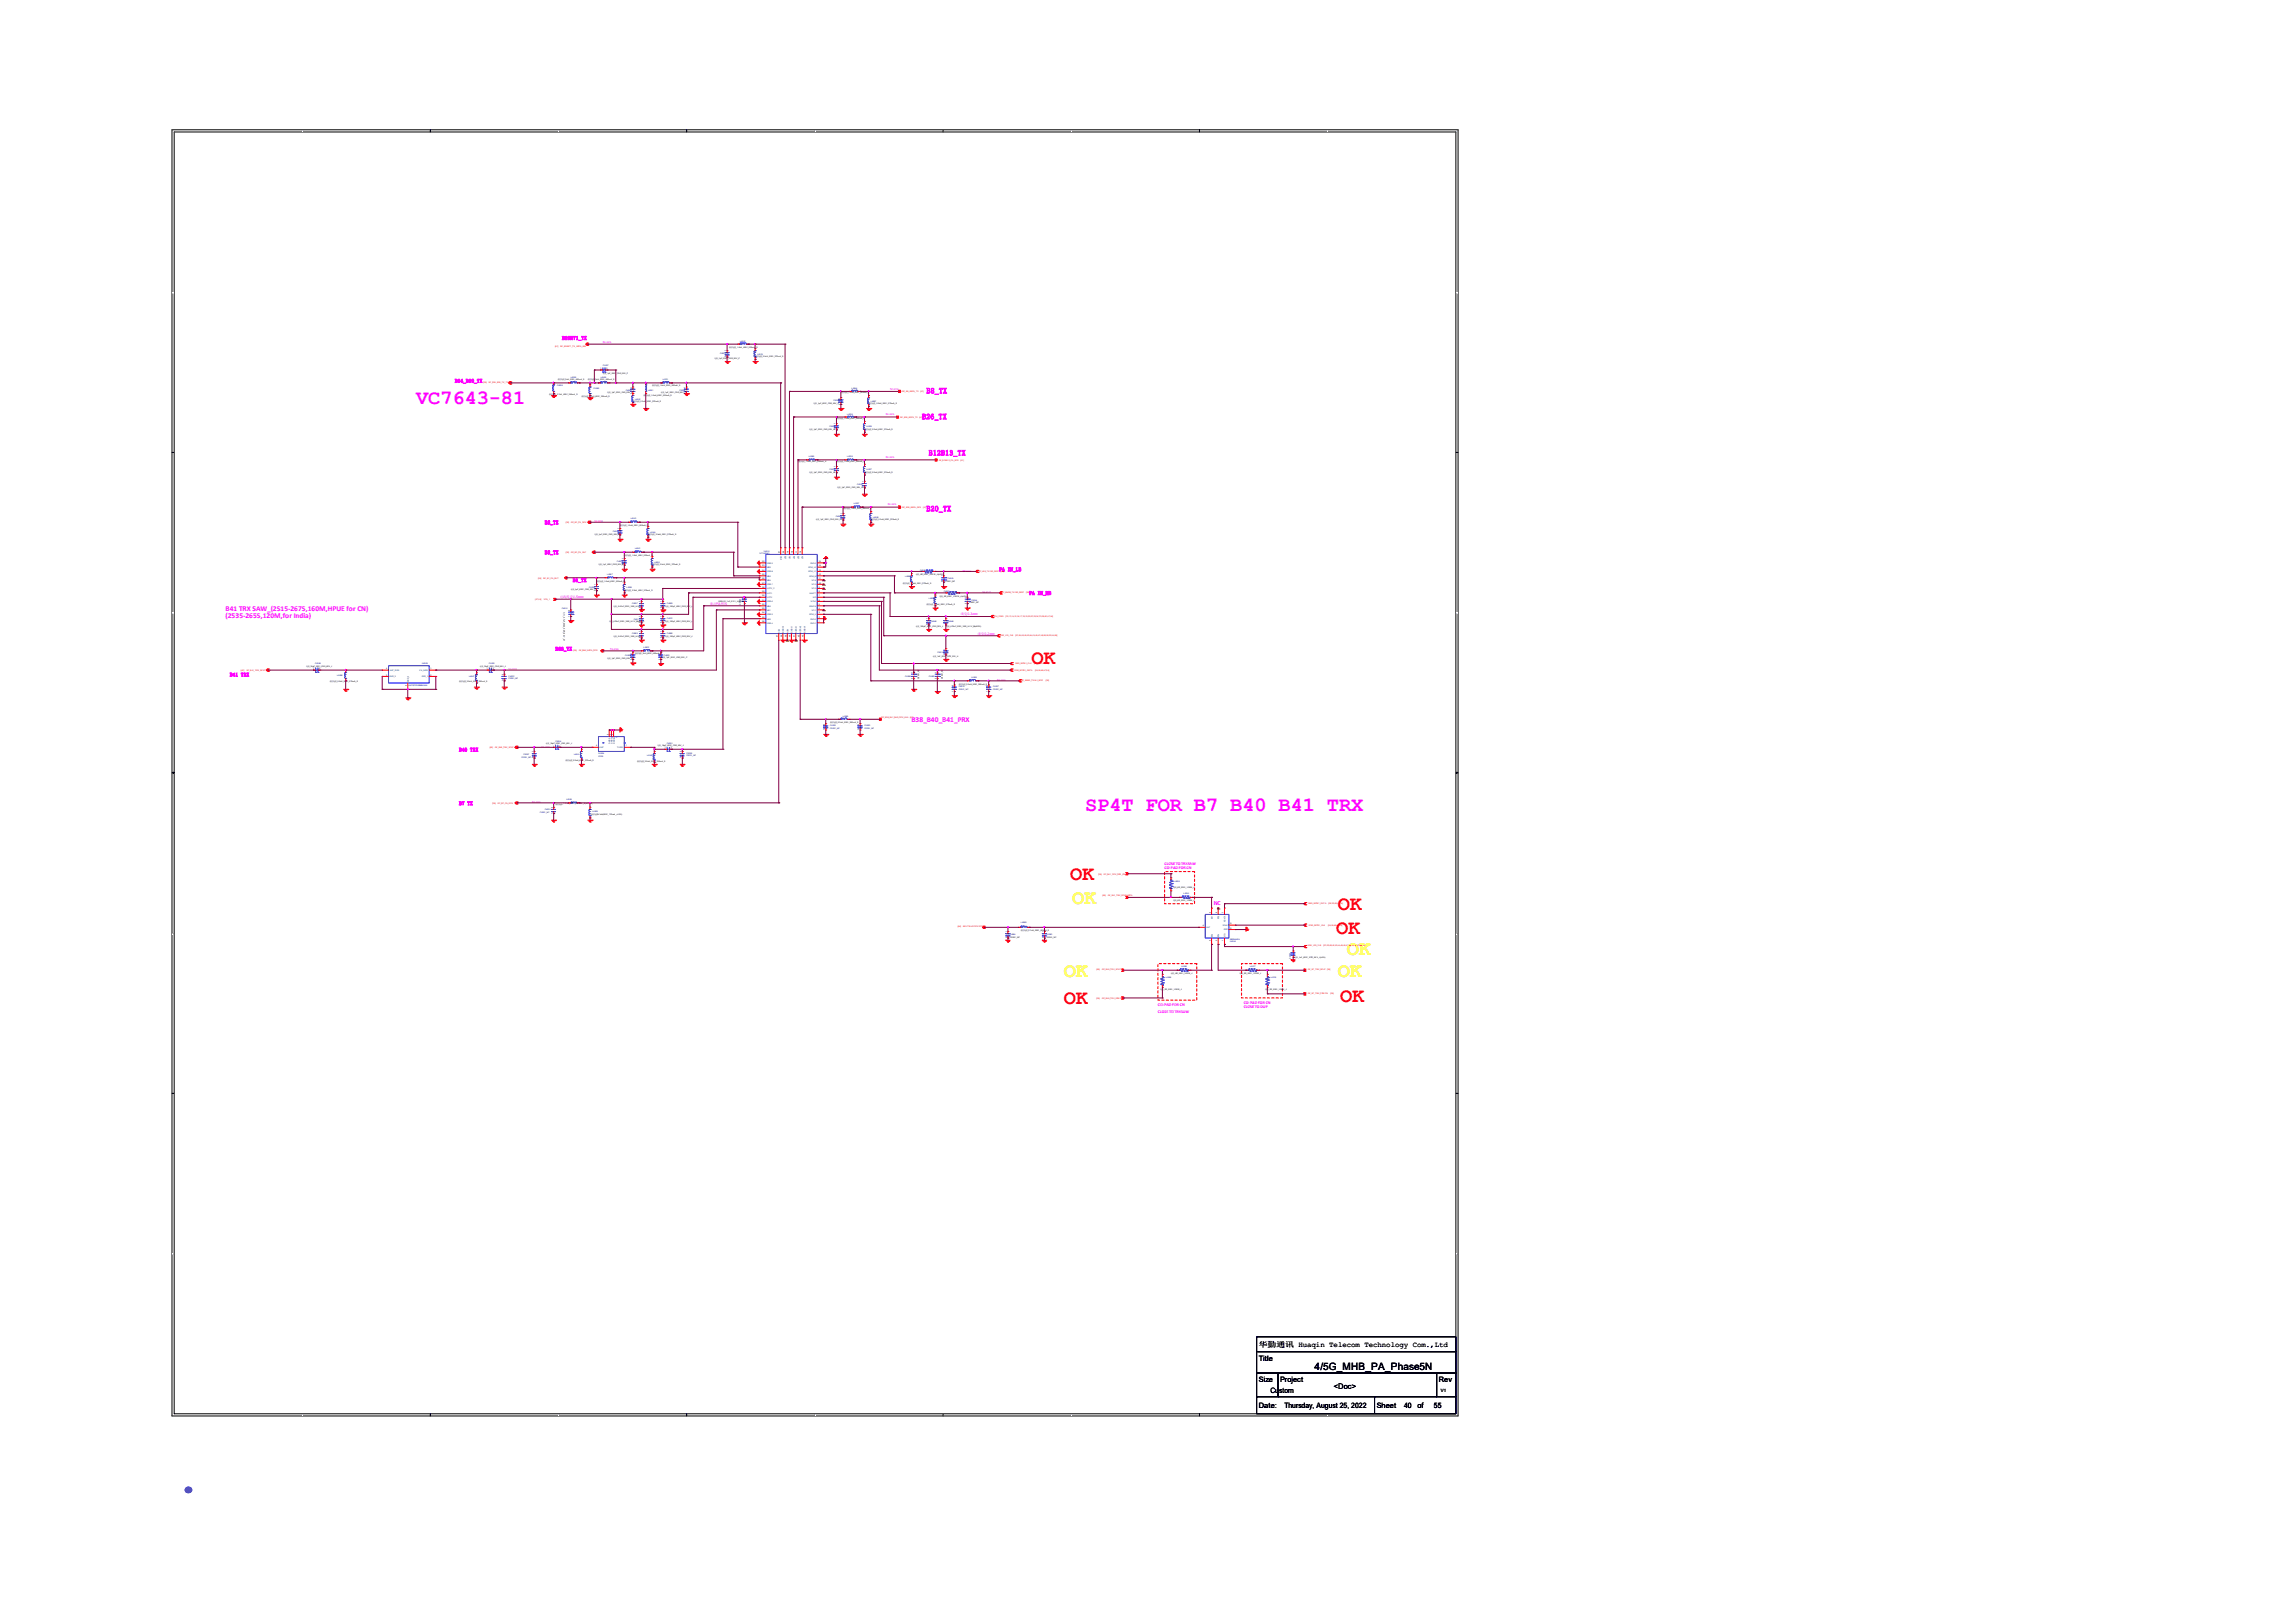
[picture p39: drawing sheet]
<svg xmlns="http://www.w3.org/2000/svg" width="350mm" height="250mm" viewBox="0 0 350 250" stroke-linecap="round" stroke-linejoin="round" font-family="sans-serif">
<defs><g id="words">
<text font-size="8.5" fill="#00f" x="26.5" y="229.9">.</text>
<g font-size="3.1" fill="#f0f">
<text x="64.1" y="62.2">VC7643-81</text>
<text x="167.2" y="125">SP4T FOR B7 B40 B41 TRX</text>
</g>
<g font-size="3.1" fill="#f00">
<text x="158.9" y="102.2">OK</text>
<text x="164.8" y="135.6">OK</text>
<text x="205.8" y="143.8">OK</text>
<text x="206.1" y="140.2">OK</text>
<text x="163.9" y="154.7">OK</text>
<text x="206.5" y="154.4">OK</text>
</g>
<g font-size="3.1" fill="#ff0">
<text x="165.2" y="139.2">OK</text>
<text x="207.5" y="147.1">OK</text>
<text x="163.9" y="150.4">OK</text>
<text x="206.1" y="150.4">OK</text>
</g>
<text font-size="1.6" x="202.5" y="211">4/5G_MHB_PA_Phase5N</text>
<text font-size="1.2" x="205.5" y="213.9">&lt;Doc&gt;</text>
<g font-size="1.1" fill="#f0f">
<text x="142.1" y="64.6">B26_TX</text>
<text x="142.7" y="60.6">B8_TX</text>
<text x="143.1" y="70.2">B12B13_TX</text>
<text x="142.7" y="78.8">B20_TX</text>
<text x="34.7" y="94.1">B41 TRX SAW_(2515-2675,160M,HPUE for CN)</text>
<text x="34.7" y="95.2">(2535-2655,120M,for India)</text>
<text x="140.4" y="111.3">B38_B40_B41_PRX</text>
</g>
<g font-size="1.1">
<text x="193.9" y="207.5">华勤通讯 Huaqin Telecom Technology Com.,Ltd</text>
<text x="193.9" y="209.6">Title</text>
<text x="193.9" y="212.9">Size</text>
<text x="195.7" y="214.6">Custom</text>
<text x="197.2" y="212.9">Project</text>
<text x="221.7" y="212.9">Rev</text>
<text x="193.9" y="216.9">Date:</text>
<text x="197.9" y="216.9">Thursday, August 25, 2022</text>
<text x="212.1" y="216.9">Sheet</text>
<text x="216.3" y="216.9">40</text>
<text x="218.3" y="216.9">of</text>
<text x="220.9" y="216.9">55</text>
</g>
<text font-size=".9" fill="#f0f" x="187" y="139.4">NC</text>
<g font-size=".8" fill="#f0f">
<text x="86.6" y="52.3">B28N71_TX</text>
<text x="70.1" y="58.9">B34_B39_TX</text>
<text x="83.9" y="80.7">B2_TX</text>
<text x="83.9" y="85.4">B3_TX</text>
<text x="88.3" y="89.6">B1_TX</text>
<text x="154" y="88">PA IN_LB</text>
<text x="158.6" y="91.6">PA IN_MB</text>
<text x="85.6" y="100.2">B66_TX</text>
<text x="35.4" y="104.2">B41 TRX</text>
<text x="70.7" y="115.8">B40 TRX</text>
<text x="70.7" y="124">B7 TX</text>
</g>
<text font-size=".7" x="222" y="214.5">V1</text>
<g font-size=".6" fill="#f0f">
<text x="179.4" y="133.9">CO-PAD FOR CN</text>
<text x="179.4" y="133.2">CLOSE TO TRXSAW</text>
<text x="178.4" y="155">CO-PAD FOR CN</text>
<text x="178.4" y="156">CLOSE TO TRXSAW</text>
<text x="191.6" y="154.7">CO-PAD FOR CN</text>
<text x="191.6" y="155.3">CLOSE TO DUP</text>
</g>
<g font-size=".5" fill="#f0f">
<text x="86.3" y="92.2">总线线宽1.5mm</text>
<text x="109.4" y="93.1">靠近PA摆放</text>
<text x="148" y="94.8">线宽0.3mm</text>
<text x="150.7" y="97.8">线宽0.2mm</text>
</g>
<g font-size=".4" fill="#f0f">
<text x="92.9" y="52.8">50 ohm</text>
<text x="137.1" y="60">50 ohm</text>
<text x="136.5" y="64">50 ohm</text>
<text x="136.5" y="70.6">50 ohm</text>
<text x="136.8" y="77.8">50 ohm</text>
<text x="91.6" y="80.4">50 ohm</text>
<text x="148.3" y="88.1">50 ohm</text>
<text x="151.3" y="91.4">50 ohm</text>
<text x="94" y="100.2">50 ohm</text>
<text x="78.4" y="103.3">50 ohm</text>
<text x="153.6" y="104.9">50 ohm</text>
<text x="83.4" y="115.2">50 ohm</text>
<text x="82" y="123.8">50 ohm</text>
</g>
<g font-size=".3" fill="#f00">
<text x="85.5" y="53.5">[41]</text>
<text x="86.4" y="53.5">RF_B28N71_TX_5GPA_50R</text>
<text x="74.5" y="59">[39]</text>
<text x="75.3" y="59">RF_B34_B39_TX_TXM</text>
<text x="138.7" y="64.4">RF_B26_5GPA_TX</text>
<text x="139" y="60.4">RF_B8_5GPA_TX</text>
<text x="141.6" y="64.4">[41]</text>
<text x="141.8" y="60.4">[41]</text>
<text x="144.7" y="71">RF_B12B13_PA_DPX</text>
<text x="148" y="71">[41]</text>
<text x="87.2" y="80.5">[39]</text>
<text x="88" y="80.5">RF_B2_PA_DPX</text>
<text x="139" y="78.2">RF_B20_5GPA_DPX</text>
<text x="142.2" y="78.2">[41]</text>
<text x="82.9" y="89.1">[39]</text>
<text x="83.7" y="89.1">RF_B1_PA_OUT</text>
<text x="87.2" y="85.2">[39]</text>
<text x="88" y="85.2">RF_B3_PA_OUT</text>
<text x="150.8" y="88.1">RF_LB0_TX1A0_RFIC</text>
<text x="154.2" y="88.1">[38]</text>
<text x="82.5" y="92.4">[47,54]</text>
<text x="83.8" y="92.4">VPA_1</text>
<text x="153" y="95">VPH_PWR</text>
<text x="154.4" y="91.4">RF_MHB0_TX1A0_RFIC</text>
<text x="154.9" y="95">[12,13,14,15,16,17,18,19,20,21,23,24,33,39,42,47,54]</text>
<text x="158.1" y="91.4">[38]</text>
<text x="88.3" y="100.3">[39]</text>
<text x="89.2" y="100.3">RF_B66_5GPA_DPX</text>
<text x="154.1" y="98">VDD_VIO_1V8</text>
<text x="156.4" y="98">[31,39,40,42,43,44,45,46,47,48,50,52,53,54,55]</text>
<text x="37.1" y="103.3">[40]</text>
<text x="38" y="103.3">RF_B41_TRX_SP4T 5GPA</text>
<text x="156.3" y="103.3">SDR_RFFE1_DATA</text>
<text x="156.4" y="102.3">SDR_RFFE1_CLK</text>
<text x="157.4" y="105">RF_MHB0_TX1A1_RFIC</text>
<text x="159.3" y="102.3">[35,39,40,47,54]</text>
<text x="159.5" y="103.3">[35,39,40,47,54]</text>
<text x="161.1" y="105">[38]</text>
<text x="135.8" y="110.7">RF_B38_B41_B40_PRX_LNA</text>
<text x="140.2" y="110.7">[50]</text>
<text x="75.4" y="115.2">[40]</text>
<text x="76.3" y="115.2">RF_B40_TRX_SP4T</text>
<text x="75.9" y="123.8">[39]</text>
<text x="76.7" y="123.8">RF_B7_PA_DPX</text>
<text x="169.2" y="134.8">[39]</text>
<text x="170.1" y="134.8">RF_B41_TRX_FOR_CN</text>
<text x="147.5" y="142.8">[46]</text>
<text x="148.4" y="142.8">NR LTE HB TRX SP4T</text>
<text x="169.8" y="138.1">[40]</text>
<text x="170.7" y="138.1">RF_B41_TRX_SP4T 5GPA</text>
<text x="201.6" y="139.3">SDR_RFFE1_DATA</text>
<text x="201.6" y="142.6">SDR_RFFE1_CLK</text>
<text x="204.6" y="142.6">[35,39,40,47,54]</text>
<text x="204.7" y="139.3">[35,39,40,47,54]</text>
<text x="168.9" y="149.5">[40]</text>
<text x="169.8" y="149.5">RF_B40_TRX_SP4T</text>
<text x="201.5" y="145.7">VDD_VIO_1V8</text>
<text x="201.5" y="149.5">RF_B7_TRX_SP4T</text>
<text x="203.9" y="145.7">[31,39,40,42,43,44,45,46,47,48,50,52,53,54,55]</text>
<text x="204.5" y="149.5">[39]</text>
<text x="168.9" y="153.8">[39]</text>
<text x="169.8" y="153.8">RF_B40_TRX_FOR CN</text>
<text x="201.5" y="153.1">RF_B7_TRX_FOR CN</text>
<text x="205" y="153.1">[39]</text>
</g>
<g font-size=".3">
<text x="112.3" y="53.6">叠层电感_1.0nH_0201_520mA_S</text>
<text x="85.9" y="58.6">叠层电感_2nH_0201_400mA_S</text>
<text x="90.5" y="58.6">叠层电感_2nH_0201_400mA_S</text>
<text x="92.5" y="56.9">1</text>
<text x="92.9" y="57.6">电容_1pF_0201_C0G_50V_C</text>
<text x="93.4" y="56.9">2</text>
<text x="97.4" y="59.7" transform="rotate(-90 97.4 59.7)">1</text>
<text x="100.5" y="59.5">叠层电感_1.0nH_0201_520mA_S</text>
<text x="105.6" y="59.7" transform="rotate(-90 105.6 59.7)">1</text>
<text x="110.1" y="55.3">电容_1pF_0201_C0G_50V_C</text>
<text x="111.9" y="55" transform="rotate(-90 111.9 55)">2</text>
<text x="111.9" y="54.1" transform="rotate(-90 111.9 54.1)">1</text>
<text x="116.3" y="55">叠层电感_3.3nH_0201_270mA_S</text>
<text x="84.6" y="60.9">叠层电感_2.7nH_0201_350mA_S</text>
<text x="89.6" y="61.2">叠层电感_2.7nH_0201_350mA_S</text>
<text x="93.6" y="60.5">电容_1pF_0201_C0G_50V_C</text>
<text x="97.4" y="60.7" transform="rotate(-90 97.4 60.7)">2</text>
<text x="97.5" y="61.9">叠层电感_3.3nH_0201_270mA_S</text>
<text x="99.1" y="61.1">叠层电感_1.0nH_0201_520mA_S</text>
<text x="101.8" y="60.5">电容_1pF_0201_C0G_50V_C</text>
<text x="105.6" y="60.7" transform="rotate(-90 105.6 60.7)">2</text>
<text x="125.3" y="62.2">电容_1pF_0201_C0G_50V_C</text>
<text x="128.7" y="65.4" transform="rotate(-90 128.7 65.4)">1</text>
<text x="128.9" y="64.5">叠层电感_1.0nH_0201_520mA_S</text>
<text x="129.4" y="62.3" transform="rotate(-90 129.4 62.3)">2</text>
<text x="129.4" y="61.4" transform="rotate(-90 129.4 61.4)">1</text>
<text x="129.5" y="60.5">叠层电感_1.0nH_0201_520mA_S</text>
<text x="133.8" y="62.2">叠层电感_3.3nH_0201_270mA_S</text>
<text x="122.9" y="71.1">叠层电感_1.0nH_0201_520mA_S</text>
<text x="124.7" y="66.2">电容_1pF_0201_C0G_50V_C</text>
<text x="128.7" y="72" transform="rotate(-90 128.7 72)">1</text>
<text x="128.7" y="66.3" transform="rotate(-90 128.7 66.3)">2</text>
<text x="128.9" y="71.1">叠层电感_1.0nH_0201_520mA_S</text>
<text x="133.2" y="66.2">叠层电感_3.3nH_0201_270mA_S</text>
<text x="124.7" y="72.8">电容_1pF_0201_C0G_50V_C</text>
<text x="128.7" y="72.9" transform="rotate(-90 128.7 72.9)">2</text>
<text x="129" y="75.1">电容_1pF_0201_C0G_50V_C</text>
<text x="133" y="75.2" transform="rotate(-90 133 75.2)">2</text>
<text x="133" y="74.3" transform="rotate(-90 133 74.3)">1</text>
<text x="133.2" y="72.8">叠层电感_3.3nH_0201_270mA_S</text>
<text x="91.6" y="82.4">电容_1pF_0201_C0G_50V_C</text>
<text x="95.4" y="82.5" transform="rotate(-90 95.4 82.5)">2</text>
<text x="95.4" y="81.6" transform="rotate(-90 95.4 81.6)">1</text>
<text x="95.5" y="81">叠层电感_1.0nH_0201_520mA_S</text>
<text x="99.8" y="82.4">叠层电感_3.3nH_0201_270mA_S</text>
<text x="125.7" y="80.1">电容_1pF_0201_C0G_50V_C</text>
<text x="129.7" y="80.2" transform="rotate(-90 129.7 80.2)">2</text>
<text x="129.7" y="79.2" transform="rotate(-90 129.7 79.2)">1</text>
<text x="129.9" y="78.4">叠层电感_1.0nH_0201_520mA_S</text>
<text x="134.1" y="80.1">叠层电感_3.3nH_0201_270mA_S</text>
<text x="91.9" y="89.6">叠层电感_1.0nH_0201_520mA_S</text>
<text x="92.2" y="87">电容_1pF_0201_C0G_50V_C</text>
<text x="96" y="87.1" transform="rotate(-90 96 87.1)">2</text>
<text x="96" y="86.2" transform="rotate(-90 96 86.2)">1</text>
<text x="96.2" y="85.7">叠层电感_1.0nH_0201_520mA_S</text>
<text x="100.5" y="87">叠层电感_3.3nH_0201_270mA_S</text>
<text x="117.4" y="86.6">22</text>
<text x="117.4" y="87.2">23</text>
<text x="117.4" y="87.9">24</text>
<text x="117.4" y="88.6">25</text>
<text x="117.4" y="89.2">26</text>
<text x="117.4" y="89.9">27</text>
<text x="120.1" y="85.2" transform="rotate(-90 120.1 85.2)">21</text>
<text x="120.8" y="85.2" transform="rotate(-90 120.8 85.2)">20</text>
<text x="121.5" y="85.2" transform="rotate(-90 121.5 85.2)">19</text>
<text x="122.1" y="85.2" transform="rotate(-90 122.1 85.2)">18</text>
<text x="122.8" y="85.2" transform="rotate(-90 122.8 85.2)">17</text>
<text x="123.4" y="85.2" transform="rotate(-90 123.4 85.2)">16</text>
<text x="126.1" y="89.9">10</text>
<text x="126.1" y="89.2">11</text>
<text x="126.1" y="86.6">15</text>
<text x="126.1" y="88.6">12</text>
<text x="126.1" y="87.9">13</text>
<text x="126.1" y="87.2">14</text>
<text x="139.1" y="89.9">叠层电感_3.3nH_0201_270mA_S</text>
<text x="141.1" y="88.6">电阻_0R_0201_1/20 W_J(±5%)</text>
<text x="145.2" y="89.7" transform="rotate(-90 145.2 89.7)">2</text>
<text x="145.2" y="88.8" transform="rotate(-90 145.2 88.8)">1</text>
<text x="145.7" y="89.6">C0201_NC</text>
<text x="86.8" y="94.2" transform="rotate(90 86.8 94.2)">电容_4.7uF_0402_X5R_6.3V_M</text>
<text x="87.8" y="95" transform="rotate(-90 87.8 95)">1</text>
<text x="87.8" y="94.1" transform="rotate(-90 87.8 94.1)">2</text>
<text x="87.9" y="90.9">电容_1pF_0201_C0G_50V_C</text>
<text x="91.8" y="91" transform="rotate(-90 91.8 91)">2</text>
<text x="91.8" y="90.1" transform="rotate(-90 91.8 90.1)">1</text>
<text x="93.8" y="95.9">电容_470nF_0201_X5R_6.3 V_M(±20%)</text>
<text x="94.5" y="93.6">电容_0.47uF_0201_X5R_6.3V_M</text>
<text x="96.2" y="91">叠层电感_3.3nH_0201_270mA_S</text>
<text x="98.7" y="96" transform="rotate(-90 98.7 96)">2</text>
<text x="98.7" y="95.1" transform="rotate(-90 98.7 95.1)">1</text>
<text x="98.7" y="93.7" transform="rotate(-90 98.7 93.7)">2</text>
<text x="98.7" y="92.8" transform="rotate(-90 98.7 92.8)">1</text>
<text x="102" y="96" transform="rotate(-90 102 96)">2</text>
<text x="102" y="95.1" transform="rotate(-90 102 95.1)">1</text>
<text x="102" y="93.7" transform="rotate(-90 102 93.7)">2</text>
<text x="102" y="92.8" transform="rotate(-90 102 92.8)">1</text>
<text x="102.5" y="93.4">电容_100pF_0201_C0G_25V_J</text>
<text x="102.5" y="95.8">电容_100pF_0201_C0G_25V_J</text>
<text x="110.7" y="92.7">(XM)电容_1uF_6.3 V_K(±10%)</text>
<text x="117.4" y="90.5">28</text>
<text x="117.4" y="91.2">29</text>
<text x="117.4" y="91.9">30</text>
<text x="117.4" y="92.5">31</text>
<text x="117.4" y="93.2">32</text>
<text x="117.4" y="93.8">33</text>
<text x="117.4" y="94.5">34</text>
<text x="117.4" y="95.2">35</text>
<text x="117.4" y="95.8">36</text>
<text x="126.1" y="91.9">7</text>
<text x="126.1" y="93.8">4</text>
<text x="126.1" y="90.5">9</text>
<text x="126.1" y="92.5">6</text>
<text x="126.1" y="95.8">1</text>
<text x="126.1" y="95.2">2</text>
<text x="126.1" y="94.5">3</text>
<text x="126.1" y="93.2">5</text>
<text x="126.1" y="91.2">8</text>
<text x="142.7" y="93.2">叠层电感_3.3nH_0201_270mA_S</text>
<text x="143" y="95.4" transform="rotate(-90 143 95.4)">1</text>
<text x="144.7" y="91.9">电阻_0R_0201_1/20 W_J(±5%)</text>
<text x="148.9" y="93" transform="rotate(-90 148.9 93)">2</text>
<text x="148.9" y="92.1" transform="rotate(-90 148.9 92.1)">1</text>
<text x="149.3" y="92.9">C0201_NC</text>
<text x="93.6" y="101.5">电容_1pF_0201_C0G_50V_C</text>
<text x="94.5" y="98.2">电容_0.47uF_0201_X5R_6.3V_M</text>
<text x="97.4" y="101.6" transform="rotate(-90 97.4 101.6)">2</text>
<text x="97.4" y="100.7" transform="rotate(-90 97.4 100.7)">1</text>
<text x="97.8" y="100.8">叠层电感_2nH_0201_400mA_S</text>
<text x="98.7" y="98.3" transform="rotate(-90 98.7 98.3)">2</text>
<text x="98.7" y="97.4" transform="rotate(-90 98.7 97.4)">1</text>
<text x="101.7" y="101.6" transform="rotate(-90 101.7 101.6)">2</text>
<text x="101.7" y="100.7" transform="rotate(-90 101.7 100.7)">1</text>
<text x="102" y="98.3" transform="rotate(-90 102 98.3)">2</text>
<text x="102" y="97.4" transform="rotate(-90 102 97.4)">1</text>
<text x="102" y="101.4">电容_1pF_0201_C0G_50V_C</text>
<text x="102.5" y="98.1">电容_100pF_0201_C0G_25V_J</text>
<text x="119.8" y="98.2" transform="rotate(-90 119.8 98.2)">37</text>
<text x="120.5" y="98.2" transform="rotate(-90 120.5 98.2)">38</text>
<text x="121.1" y="98.2" transform="rotate(-90 121.1 98.2)">39</text>
<text x="121.8" y="98.2" transform="rotate(-90 121.8 98.2)">40</text>
<text x="122.5" y="98.2" transform="rotate(-90 122.5 98.2)">41</text>
<text x="123.1" y="98.2" transform="rotate(-90 123.1 98.2)">42</text>
<text x="123.8" y="98.2" transform="rotate(-90 123.8 98.2)">43</text>
<text x="141.1" y="96.5">电容_100pF_0201_C0G_25V_J</text>
<text x="143" y="96.3" transform="rotate(-90 143 96.3)">2</text>
<text x="143.7" y="101.1">电容_1nF_0201_X7R_25V_K</text>
<text x="145.6" y="100.9" transform="rotate(-90 145.6 100.9)">2</text>
<text x="145.6" y="100.1" transform="rotate(-90 145.6 100.1)">1</text>
<text x="145.7" y="96.5">电容_470nF_0201_X5R_6.3 V_M(±20%)</text>
<text x="47.2" y="102.7">电容_18pF_0201_C0G_50V_J</text>
<text x="48.3" y="103.1">1</text>
<text x="49.2" y="103.1">2</text>
<text x="50.8" y="105">叠层电感_3.3nH_0201_270mA_S</text>
<text x="59.5" y="104.1">3</text>
<text x="59.5" y="103.1">4</text>
<text x="62.7" y="105.6" transform="rotate(-90 62.7 105.6)">5</text>
<text x="66.3" y="104.1">2</text>
<text x="66.3" y="103.1">1</text>
<text x="70.7" y="105.1">叠层电感_3.9nH_0201_230mA_S</text>
<text x="73.9" y="102.7">电容_18pF_0201_C0G_50V_J</text>
<text x="75" y="103.1">1</text>
<text x="75.9" y="103.1">2</text>
<text x="77.5" y="104.9" transform="rotate(-90 77.5 104.9)">1</text>
<text x="77.5" y="104" transform="rotate(-90 77.5 104)">2</text>
<text x="140.6" y="104.6" transform="rotate(-90 140.6 104.6)">2</text>
<text x="140.6" y="103.7" transform="rotate(-90 140.6 103.7)">1</text>
<text x="141.6" y="104.6" transform="rotate(-90 141.6 104.6)">C0201_NC</text>
<text x="144.3" y="104.6" transform="rotate(-90 144.3 104.6)">2</text>
<text x="144.3" y="103.7" transform="rotate(-90 144.3 103.7)">1</text>
<text x="145.2" y="104.6" transform="rotate(-90 145.2 104.6)">C0201_NC</text>
<text x="146.9" y="106.6" transform="rotate(-90 146.9 106.6)">1</text>
<text x="146.9" y="105.6" transform="rotate(-90 146.9 105.6)">2</text>
<text x="147.7" y="105.5">叠层电感_2.2nH_0201_290mA_S</text>
<text x="152.2" y="106.6" transform="rotate(-90 152.2 106.6)">1</text>
<text x="152.2" y="105.6" transform="rotate(-90 152.2 105.6)">2</text>
<text x="93.7" y="113.3" transform="rotate(-90 93.7 113.3)">3</text>
<text x="94.1" y="113.3" transform="rotate(-90 94.1 113.3)">2</text>
<text x="94.4" y="113.3" transform="rotate(-90 94.4 113.3)">5</text>
<text x="127.1" y="112.5" transform="rotate(-90 127.1 112.5)">1</text>
<text x="127.1" y="111.6" transform="rotate(-90 127.1 111.6)">2</text>
<text x="127.9" y="111.4">叠层电感_2.2nH_0201_290mA_S</text>
<text x="132.4" y="112.5" transform="rotate(-90 132.4 112.5)">1</text>
<text x="132.4" y="111.6" transform="rotate(-90 132.4 111.6)">2</text>
<text x="82.2" y="116.8" transform="rotate(-90 82.2 116.8)">2</text>
<text x="82.2" y="115.9" transform="rotate(-90 82.2 115.9)">1</text>
<text x="84.1" y="114.6">电容_18pF_0201_C0G_50V_J</text>
<text x="85.2" y="115">1</text>
<text x="86.1" y="115">2</text>
<text x="87.1" y="117.2">叠层电感_3.3nH_0201_270mA_S</text>
<text x="91.8" y="115">4</text>
<text x="96.4" y="115">1</text>
<text x="98.2" y="117.3">叠层电感_3.9nH_0201_230mA_S</text>
<text x="101.3" y="114.9">电容_18pF_0201_C0G_50V_J</text>
<text x="102.4" y="115.3">1</text>
<text x="103.3" y="115.3">2</text>
<text x="105" y="116.8" transform="rotate(-90 105 116.8)">1</text>
<text x="105" y="115.9" transform="rotate(-90 105 115.9)">2</text>
<text x="85.2" y="125.4" transform="rotate(-90 85.2 125.4)">1</text>
<text x="85.2" y="124.5" transform="rotate(-90 85.2 124.5)">2</text>
<text x="85.6" y="123.9">叠层电感_1.2 nH_0201_550 mA_S(±0.3nH)</text>
<text x="91.1" y="125.5">叠层电感9.1nH(0201_170mA_+/-5%)</text>
<text x="180.7" y="136.8">电阻_0R_0201_1/20W_J</text>
<text x="155.1" y="143.6" transform="rotate(-90 155.1 143.6)">1</text>
<text x="157.3" y="143.4">叠层电感_2.7nH_0201_350mA_S</text>
<text x="160.8" y="143.6" transform="rotate(-90 160.8 143.6)">1</text>
<text x="180.7" y="138.8">电阻_0R_0201_1/20W_J</text>
<text x="185.3" y="142.7">4</text>
<text x="186.5" y="140.7" transform="rotate(-90 186.5 140.7)">5</text>
<text x="187.5" y="140.7" transform="rotate(-90 187.5 140.7)">6</text>
<text x="188.5" y="140.7" transform="rotate(-90 188.5 140.7)">7</text>
<text x="189.5" y="143.1">9</text>
<text x="189.5" y="142.4">8</text>
<text x="155.1" y="144.6" transform="rotate(-90 155.1 144.6)">2</text>
<text x="155.6" y="144.4">C0201_NC</text>
<text x="160.8" y="144.6" transform="rotate(-90 160.8 144.6)">2</text>
<text x="161.3" y="144.4">C0201_NC</text>
<text x="186.5" y="144.9" transform="rotate(-90 186.5 144.9)">3</text>
<text x="187.5" y="144.9" transform="rotate(-90 187.5 144.9)">2</text>
<text x="188.5" y="144.9" transform="rotate(-90 188.5 144.9)">1</text>
<text x="199.4" y="147.5">电容_1nF_0201_X7R_50 V_J(±5%)</text>
<text x="178.7" y="152.5">电阻_0R_0201_1/20W_J</text>
<text x="180.4" y="150">电阻_0R_0201_1/20W_J</text>
<text x="191" y="150">电阻_0R_0201_1/20W_J</text>
<text x="194.9" y="152.5">电阻_0R_0201_1/20W_J</text>
</g>
<g font-size=".3" fill="#000080">
<text x="114" y="52.6">L4032</text>
<text x="85.8" y="59.5">C4059</text>
<text x="87.9" y="58.2">L4099</text>
<text x="91.4" y="59.9">C4060</text>
<text x="92.5" y="58.2">L4068</text>
<text x="92.9" y="56.4">C4097</text>
<text x="102.1" y="58.6">L4031</text>
<text x="110.9" y="54.6">C4051</text>
<text x="116.7" y="54.6">L4033</text>
<text x="131.2" y="59.9">L4086</text>
<text x="96.4" y="60.2">C4094</text>
<text x="97.8" y="61.6">L4092</text>
<text x="99.8" y="60.2">L4091</text>
<text x="104.7" y="60.2">C4096</text>
<text x="127.8" y="65.8">C4046</text>
<text x="128.4" y="61.8">C4098</text>
<text x="130.5" y="63.8">L4034</text>
<text x="133.5" y="65.8">L4035</text>
<text x="134.2" y="61.9">L4087</text>
<text x="124.6" y="70.5">L4089</text>
<text x="130.5" y="70.5">L4036</text>
<text x="127.8" y="72.4">C4044</text>
<text x="131.5" y="77.7">L4057</text>
<text x="132" y="74.7">C4091</text>
<text x="133.5" y="72.4">L4037</text>
<text x="94.4" y="82">C4055</text>
<text x="97.2" y="80">L4043</text>
<text x="100.2" y="82.1">L4044</text>
<text x="128.7" y="79.6">C4095</text>
<text x="134.5" y="79.7">L4058</text>
<text x="93.6" y="88.6">L4067</text>
<text x="95" y="86.6">C4001</text>
<text x="97.8" y="84.6">L4001</text>
<text x="100.8" y="86.7">L4052</text>
<text x="117" y="85.4">VC7643-81</text>
<text x="117.6" y="85">U4010</text>
<text x="139.5" y="89">L4000</text>
<text x="141.7" y="87.9">C4036</text>
<text x="146" y="89.3">C4045</text>
<text x="86.5" y="93.9">C4010</text>
<text x="90.8" y="90.6">C4034</text>
<text x="96.5" y="90.6">L4090</text>
<text x="97.4" y="93.1">C4007</text>
<text x="97.6" y="95.4">C4011</text>
<text x="102.7" y="93.1">C4009</text>
<text x="102.7" y="95.4">C4012</text>
<text x="114.1" y="93.2" transform="rotate(-90 114.1 93.2)">C4099</text>
<text x="143.1" y="92.3">L4003</text>
<text x="143.4" y="95.9">C4006</text>
<text x="145.4" y="91.2">C4002</text>
<text x="146" y="95.9">C4008</text>
<text x="149.7" y="92.6">C4004</text>
<text x="96.3" y="101">C4005</text>
<text x="97.4" y="97.7">C4083</text>
<text x="99.1" y="99.8">L4002</text>
<text x="102.3" y="101">C4003</text>
<text x="102.7" y="97.7">C4080</text>
<text x="144.4" y="100.5">C4013</text>
<text x="48.6" y="102.3">C4086</text>
<text x="51.9" y="104.1">L4006</text>
<text x="62.9" y="105.6">SAFQC2G59MA0K0A</text>
<text x="65" y="102.3">U4003</text>
<text x="72.3" y="104.2">L4007</text>
<text x="75.3" y="102.3">C4020</text>
<text x="78.4" y="104.2">C4022</text>
<text x="78.4" y="104.6">C0201_NC</text>
<text x="139.5" y="104.3">C4084</text>
<text x="143.1" y="104.3">C4085</text>
<text x="147.7" y="105.9">C4019</text>
<text x="147.7" y="106.3">C0201_NC</text>
<text x="149.7" y="104.4">L4004</text>
<text x="153" y="105.9">C4057</text>
<text x="153" y="106.3">C0201_NC</text>
<text x="127.9" y="111.8">C4092</text>
<text x="127.9" y="112.2">C0201_NC</text>
<text x="129.8" y="110.4">L4085</text>
<text x="133.2" y="111.8">C4093</text>
<text x="133.2" y="112.2">C0201_NC</text>
<text x="80.3" y="116.7">C0201_NC</text>
<text x="80.6" y="116.3">C4087</text>
<text x="85.6" y="114.2">C4058</text>
<text x="88.4" y="116.3">L4041</text>
<text x="92.2" y="116.2">U4004</text>
<text x="92.2" y="116.6">FG26</text>
<text x="99.7" y="116.4">L4040</text>
<text x="102.7" y="114.6">C4053</text>
<text x="105.8" y="116.1">C4089</text>
<text x="105.8" y="116.5">C0201_NC</text>
<text x="83.2" y="125.2">C0201_NC</text>
<text x="83.9" y="124.8">C4023</text>
<text x="87.3" y="123.3">L4008</text>
<text x="91.3" y="125.1">L4009</text>
<text x="180.9" y="135.8">L4095</text>
<text x="182.3" y="137.7">L4094</text>
<text x="157.3" y="142.3">L4088</text>
<text x="155.6" y="144.1">L4084</text>
<text x="161.3" y="144.1">L4083</text>
<text x="182" y="149">L4096</text>
<text x="189.5" y="145.1">U4054</text>
<text x="189.5" y="144.7">MXD8645H</text>
<text x="192.6" y="149">L4017</text>
<text x="198.8" y="147.7" transform="rotate(-90 198.8 147.7)">C4082</text>
<text x="179.6" y="150.7">L4098</text>
<text x="195.8" y="150.7">L4018</text>
</g>
<g font-size=".3" fill="#004080">
<text x="114.2" y="53.1">1</text>
<text x="114.7" y="53.1">2</text>
<text x="88.1" y="59.1">1</text>
<text x="88.6" y="59.1">2</text>
<text x="92.7" y="59.1">1</text>
<text x="93.2" y="59.1">2</text>
<text x="99.6" y="59.6" transform="rotate(-90 99.6 59.6)">1</text>
<text x="102.3" y="59.1">1</text>
<text x="102.8" y="59.1">2</text>
<text x="116.5" y="54.8" transform="rotate(-90 116.5 54.8)">1</text>
<text x="116.5" y="54.4" transform="rotate(-90 116.5 54.4)">2</text>
<text x="97.7" y="61.8" transform="rotate(-90 97.7 61.8)">1</text>
<text x="97.7" y="61.3" transform="rotate(-90 97.7 61.3)">2</text>
<text x="99.6" y="60.1" transform="rotate(-90 99.6 60.1)">2</text>
<text x="130.7" y="64.4">1</text>
<text x="131.2" y="64.4">2</text>
<text x="131.4" y="60.4">1</text>
<text x="131.8" y="60.4">2</text>
<text x="133.3" y="65.6" transform="rotate(-90 133.3 65.6)">2</text>
<text x="134" y="62.1" transform="rotate(-90 134 62.1)">1</text>
<text x="134" y="61.6" transform="rotate(-90 134 61.6)">2</text>
<text x="124.8" y="71">1</text>
<text x="125.2" y="71">2</text>
<text x="130.7" y="71">1</text>
<text x="131.2" y="71">2</text>
<text x="133.3" y="66.1" transform="rotate(-90 133.3 66.1)">1</text>
<text x="133.3" y="72.7" transform="rotate(-90 133.3 72.7)">1</text>
<text x="133.3" y="72.2" transform="rotate(-90 133.3 72.2)">2</text>
<text x="97.3" y="80.6">1</text>
<text x="97.8" y="80.6">2</text>
<text x="100" y="82.2" transform="rotate(-90 100 82.2)">1</text>
<text x="100" y="81.8" transform="rotate(-90 100 81.8)">2</text>
<text x="131.7" y="78.2">1</text>
<text x="132.2" y="78.2">2</text>
<text x="134.3" y="79.9" transform="rotate(-90 134.3 79.9)">1</text>
<text x="134.3" y="79.4" transform="rotate(-90 134.3 79.4)">2</text>
<text x="93.7" y="89.1">1</text>
<text x="94.2" y="89.1">2</text>
<text x="98" y="85.2">1</text>
<text x="98.5" y="85.2">2</text>
<text x="100.6" y="86.9" transform="rotate(-90 100.6 86.9)">1</text>
<text x="100.6" y="86.4" transform="rotate(-90 100.6 86.4)">2</text>
<text x="118.2" y="86.8">GND-9</text>
<text x="118.2" y="87.5">MB2</text>
<text x="118.2" y="88.1">GND-8</text>
<text x="118.2" y="88.8">MB3</text>
<text x="118.2" y="89.5">MB4</text>
<text x="120.4" y="86.2" transform="rotate(-90 120.4 86.2)">MB1</text>
<text x="121.1" y="86.1" transform="rotate(-90 121.1 86.1)">LB5</text>
<text x="121.8" y="86.1" transform="rotate(-90 121.8 86.1)">LB1</text>
<text x="122.4" y="86.1" transform="rotate(-90 122.4 86.1)">LB2</text>
<text x="123.1" y="86.1" transform="rotate(-90 123.1 86.1)">LB3</text>
<text x="123.7" y="86.1" transform="rotate(-90 123.7 86.1)">LB4</text>
<text x="124.6" y="88.1">RFIN_L1</text>
<text x="124.6" y="87.5">RFIN_L2</text>
<text x="124.7" y="88.8">RFIN_M</text>
<text x="124.8" y="86.8">GND-3</text>
<text x="125.1" y="89.5">NC-4</text>
<text x="140.6" y="89.5" transform="rotate(-90 140.6 89.5)">1</text>
<text x="140.6" y="89" transform="rotate(-90 140.6 89)">2</text>
<text x="96.3" y="90.8" transform="rotate(-90 96.3 90.8)">1</text>
<text x="96.3" y="90.4" transform="rotate(-90 96.3 90.4)">2</text>
<text x="118.2" y="90.1">GND-7</text>
<text x="118.2" y="90.8">VCC2_2</text>
<text x="118.2" y="91.5">VCC1</text>
<text x="118.2" y="92.1">VCC2</text>
<text x="118.2" y="92.8">GND-6</text>
<text x="118.2" y="93.4">MB5</text>
<text x="118.2" y="94.1">HB1</text>
<text x="118.2" y="94.8">GND-5</text>
<text x="118.2" y="95.4">HB2</text>
<text x="124.7" y="94.8">RFIN_H</text>
<text x="124.7" y="93.4">SDATA</text>
<text x="124.7" y="91.5">VBATT</text>
<text x="124.8" y="95.4">GND-2</text>
<text x="124.9" y="92.8">SCLK</text>
<text x="125.1" y="94.1">NC-1</text>
<text x="125.1" y="90.8">NC-2</text>
<text x="125.1" y="90.1">NC-3</text>
<text x="125.2" y="92.1">VIO</text>
<text x="144.2" y="92.8" transform="rotate(-90 144.2 92.8)">1</text>
<text x="144.2" y="92.3" transform="rotate(-90 144.2 92.3)">2</text>
<text x="99.3" y="100.4">1</text>
<text x="99.8" y="100.4">2</text>
<text x="118.2" y="96.1">GND-4</text>
<text x="120.1" y="97.4" transform="rotate(-90 120.1 97.4)">HB3</text>
<text x="120.8" y="97.4" transform="rotate(-90 120.8 97.4)">GND-12</text>
<text x="121.4" y="97.4" transform="rotate(-90 121.4 97.4)">HB4</text>
<text x="122.1" y="97.4" transform="rotate(-90 122.1 97.4)">GND-11</text>
<text x="122.8" y="97.4" transform="rotate(-90 122.8 97.4)">HBRX1</text>
<text x="123.4" y="97.4" transform="rotate(-90 123.4 97.4)">HBRX2</text>
<text x="124.1" y="97.4" transform="rotate(-90 124.1 97.4)">GND-10</text>
<text x="124.8" y="96.1">GND-1</text>
<text x="53.4" y="104.4" transform="rotate(-90 53.4 104.4)">1</text>
<text x="53.4" y="103.9" transform="rotate(-90 53.4 103.9)">2</text>
<text x="60" y="104.3">GND_2</text>
<text x="60" y="103.4">ANT_SIDE</text>
<text x="63" y="105.1" transform="rotate(-90 63 105.1)">GND_3</text>
<text x="64.6" y="103.3">PA_SIDE</text>
<text x="65" y="104.3">GND_1</text>
<text x="73.6" y="104.7" transform="rotate(-90 73.6 104.7)">1</text>
<text x="73.6" y="104.2" transform="rotate(-90 73.6 104.2)">2</text>
<text x="89.7" y="116.6" transform="rotate(-90 89.7 116.6)">1</text>
<text x="89.7" y="116.1" transform="rotate(-90 89.7 116.1)">2</text>
<text x="92.4" y="115.2">ANT</text>
<text x="94" y="114.5" transform="rotate(-90 94 114.5)">GND-2</text>
<text x="94.4" y="114.5" transform="rotate(-90 94.4 114.5)">GND-1</text>
<text x="94.7" y="114.5" transform="rotate(-90 94.7 114.5)">GND-3</text>
<text x="95.1" y="115.2">TX/RX</text>
<text x="101" y="116.9" transform="rotate(-90 101 116.9)">1</text>
<text x="101" y="116.4" transform="rotate(-90 101 116.4)">2</text>
<text x="88.1" y="123.8">1</text>
<text x="88.6" y="123.8">2</text>
<text x="91.1" y="125.5" transform="rotate(-90 91.1 125.5)">1</text>
<text x="91.1" y="125" transform="rotate(-90 91.1 125)">2</text>
<text x="185.9" y="143">ANT</text>
<text x="186.8" y="141.6" transform="rotate(-90 186.8 141.6)">RF1</text>
<text x="187.8" y="141.6" transform="rotate(-90 187.8 141.6)">RF3</text>
<text x="188.4" y="142.6">SCLK</text>
<text x="188.5" y="143.3">GND</text>
<text x="188.8" y="142.1" transform="rotate(-90 188.8 142.1)">SDATA</text>
<text x="186.8" y="144.3" transform="rotate(-90 186.8 144.3)">RF2</text>
<text x="187.8" y="144.3" transform="rotate(-90 187.8 144.3)">RF4</text>
<text x="188.8" y="144.3" transform="rotate(-90 188.8 144.3)">VIO</text>
</g>
<g font-size=".2">
<text x="46.6" y="20.2">5</text>
<text x="86" y="20.2">4</text>
<text x="125.5" y="20.2">3</text>
<text x="165" y="20.2">2</text>
<text x="204.5" y="20.2">1</text>
<text x="26.6" y="45.2">D</text>
<text x="224.4" y="45.2">D</text>
<text x="26.6" y="94.6">C</text>
<text x="224.4" y="94.6">C</text>
<text x="26.6" y="143.9">B</text>
<text x="224.4" y="143.9">B</text>
<text x="26.6" y="193.3">A</text>
<text x="224.4" y="193.3">A</text>
<text x="46.6" y="218">5</text>
<text x="86" y="218">4</text>
<text x="125.5" y="218">3</text>
<text x="165" y="218">2</text>
<text x="204.5" y="218">1</text>
</g>
</g></defs>
<path d="M26.5 20h198.1v198.1h-198.1zM26.8 20.3h197.5v197.5h-197.5z" fill="none" stroke="#000" stroke-width=".15"/>
<g fill="#fff">
<path d="M46.6 20h.1v.3h-.1z"/>
<path d="M46.6 217.8h.1v.3h-.1z"/>
</g>
<path d="M66.3 20v.3M66.3 217.8v.3" fill="none" stroke="#000" stroke-width=".15"/>
<g fill="#fff">
<path d="M86 20h.1v.3h-.1z"/>
<path d="M86 217.8h.1v.3h-.1z"/>
</g>
<path d="M105.8 20v.3M105.8 217.8v.3" fill="none" stroke="#000" stroke-width=".15"/>
<g fill="#fff">
<path d="M125.5 20h.1v.3h-.1z"/>
<path d="M125.5 217.8h.1v.3h-.1z"/>
</g>
<path d="M145.3 20v.3M145.3 217.8v.3" fill="none" stroke="#000" stroke-width=".15"/>
<g fill="#fff">
<path d="M165 20h.1v.3h-.1z"/>
<path d="M165 217.8h.1v.3h-.1z"/>
</g>
<path d="M184.8 20v.3M184.8 217.8v.3" fill="none" stroke="#000" stroke-width=".15"/>
<g fill="#fff">
<path d="M204.5 20h.1v.3h-.1z"/>
<path d="M204.5 217.8h.1v.3h-.1z"/>
<path d="M26.6 45h.1v.3h-.1z"/>
<path d="M224.4 45h.1v.3h-.1z"/>
<path d="M26.6 94.4h.1v.2h-.1z"/>
<path d="M224.4 94.4h.1v.2h-.1z"/>
</g>
<path d="M26.5 69.7h.3M224.3 69.7h.3" fill="none" stroke="#000" stroke-width=".15"/>
<g fill="#fff">
<path d="M26.6 143.7h.1v.3h-.1z"/>
<path d="M224.4 143.7h.1v.3h-.1z"/>
</g>
<path d="M26.5 119.1h.3M224.3 119.1h.3" fill="none" stroke="#000" stroke-width=".15"/>
<path d="M26.7 118.9l.1 .2h-.1zM224.3 119.1l.1-.2v.2z" fill="#000" stroke="#000" stroke-width=".15"/>
<g fill="#fff">
<path d="M26.6 193.1h.1v.2h-.1z"/>
<path d="M224.4 193.1h.1v.2h-.1z"/>
</g>
<path d="M26.5 168.4h.3M224.3 168.4h.3M193.6 215.1h18.1v2.7h-18.1zM193.6 211.5h3.3v3.6h-3.3zM193.6 208.2h30.7v3.3h-30.7zM193.6 205.9h30.7v2.3h-30.7zM196.9 211.5h24.4v3.6h-24.4zM211.7 215.1h12.6v2.7h-12.6zM221.3 211.5h3v3.6h-3z" fill="none" stroke="#000" stroke-width=".15"/>
<path d="M179.4 134.2h4.6v5h-4.6zM178.4 148.4h6v5.7h-6zM191.3 148.4h6.3v5.3h-6.3z" fill="none" stroke="#f00" stroke-width=".17" stroke-dasharray=".3 .3"/>
<g fill="none" stroke="#f00" stroke-width=".15">
<path d="M78.5 59.2h.1M78.5 58.8h.1M78.5 58.8l-.1 .2 .1 .2M78.7 58.8l-.2 .2 .2 .2M78.7 59.2h.1M78.7 58.8h.1M85.3 59h.1M85.3 59v.3M87.6 59h.3M87.6 59h.1M88.9 59h.3M89.2 59h.1"/>
<path d="M90.4 52.8h.1M90.4 53.2h.1M90.4 52.8l-.2 .2 .2 .2M90.5 52.8l-.1 .2 .1 .2M90.5 52.8h.1M90.5 53.2h.1M90.9 59.3h.1M90.9 59.3v.3M92.2 59h.3M92.2 59h.1M92.5 57h.1M92.5 57h.4"/>
<path d="M93.2 57h.4M93.6 57h.1M93.6 59h.2M93.8 59h.1M97.5 59.6h.1M97.5 59.6v.4M99.5 59h.1M99.5 59v.3M101.8 59h.1M101.8 59h.3M103.1 59h.4M103.5 59h.1"/>
<path d="M105.7 59.6h.1M105.7 59.6v.4M111.7 55.7h.6M111.8 55.8h.5M111.9 55.8h.1M111.9 55.8h.3M112 54h.1M112 55h.1M112 54v.3M112 54.7v.3M112 56h.1M112.1 56h.1"/>
<path d="M112.3 55.8h.1M112.3 55.7h.1M113.7 53h.3M113.7 53h.1M115 53h.3M115.3 53h.1M116 55.7h.7M116.1 55.8h.4M116.2 55.8h.1M116.2 55.8h.3M116.3 56h.1M116.3 55.3h.1"/>
<path d="M116.3 53.7h.1M116.3 53.7v.3M116.3 55v.3M116.4 56h.1M116.5 55.8h.1M116.7 55.7h.1M85 60.9h.6M85 61.1h.5M85.1 61.1h.3M85.1 61.1h.1M85.3 61.2h.1M85.3 60.6h.1"/>
<path d="M85.3 60.3v.3M85.5 61.1h.1M85.6 60.9h.1M90.5 61.3h.7M90.7 61.4h.4M90.8 61.5h.1M90.8 61.5h.2M90.8 61.6h.1M90.9 60.9h.1M90.9 60.6v.3M90.9 61.6h.1M91.1 61.4h.1"/>
<path d="M91.2 61.3h.1M97.1 62.3h.7M97.3 62.4h.4M97.4 62.5h.1M97.4 62.5h.2M97.4 62.6h.1M97.5 60.3v.6M97.5 62.3h.1M97.5 60.6h.1M97.5 61.9v.4M97.5 62.6h.1M97.7 62.4h.1"/>
<path d="M97.8 62.3h.1M99.1 62.9h.7M99.3 63h.4M99.4 63.1h.1M99.4 63.1h.2M99.4 63.2h.1M99.5 60.6h.1M99.5 60.3v.3M99.5 63.2h.1M99.7 63h.1M99.8 62.9h.1M105.4 60.6h.7"/>
<path d="M105.5 60.7h.5M105.6 60.8h.1M105.6 60.8h.3M105.7 60.9h.1M105.7 60.6h.1M105.7 60.3v.3M105.8 60.9h.1M106 60.7h.1M106.1 60.6h.1M124.2 70.8h.1M124.2 70.8h.4M125.6 70.8h.3"/>
<path d="M125.9 70.8h.1M128.5 66.9h.7M128.5 73.5h.7M128.6 67h.5M128.6 73.6h.5M128.7 67.1h.1M128.7 73.7h.1M128.7 67.1h.3M128.7 73.7h.3M128.8 67.2h.1M128.8 73.8h.1M128.9 71.9h.1"/>
<path d="M128.9 72.8h.1M128.9 65.2h.1M128.9 66.2h.1M128.9 65.2v.4M128.9 65.9v.3M128.9 71.9v.3M128.9 72.5v.3M128.9 67.2h.1M128.9 73.8h.1M129.1 67h.1M129.1 73.6h.1M129.2 66.9h.1"/>
<path d="M129.2 73.5h.1M129.2 62.9h.7M129.3 63h.4M129.4 63.1h.1M129.4 63.1h.3M129.5 63.2h.1M129.5 61.3h.1M129.5 62.3h.1M129.5 61.3v.3M129.5 61.9v.4M129.6 63.2h.1M129.7 63h.1"/>
<path d="M129.9 62.9h.1M129.9 79.1h.1M129.9 79.1v.3M129.9 79.8v.3M130.2 70.8h.3M130.2 64.2h.3M130.2 70.8h.1M130.2 64.2h.1M130.8 60.3h.1M130.8 60.3h.4M131.2 78.1h.3M131.2 78.1h.1"/>
<path d="M131.5 70.8h.3M131.5 64.2h.3M131.8 70.8h.1M131.8 64.2h.1M132.2 60.3h.3M132.5 60.3h.1M132.5 78.1h.3M132.8 78.1h.1M132.8 66.9h.7M132.8 76.1h.7M132.9 67h.5M132.9 76.3h.5"/>
<path d="M133 67.1h.3M133 76.3h.3M133 67.1h.1M133 76.3h.1M133.1 67.2h.1M133.1 76.4h.1M133.2 74.1h.1M133.2 75.2h.1M133.2 74.1v.4M133.2 74.8v.4M133.2 67.2h.1M133.2 76.4h.1"/>
<path d="M133.2 73.2h.1M133.2 71.5h.1M133.2 66.6h.1M133.2 64.9h.1M133.2 64.9v.3M133.2 66.2v.4M133.2 71.5v.4M133.2 72.8v.4M133.4 67h.1M133.4 76.3h.1M133.5 66.9h.1M133.5 76.1h.1"/>
<path d="M133.5 62.9h.6M133.6 63h.5M133.7 63.1h.1M133.7 63.1h.2M133.8 63.2h.1M133.8 62.6h.1M133.8 60.9h.1M133.8 60.9v.4M133.8 62.3v.3M133.9 63.2h.1M134.1 63h.1M134.1 78.8h.1"/>
<path d="M134.1 78.8v.3M134.1 62.9h.1M138.1 64.1h.1M138.1 64.4h.1M138.1 64.1l.2 .1-.2 .2M138.3 64.1l.1 .1-.1 .2M138.3 64.1h.1M138.3 64.4h.1M138.4 60.1h.1M138.4 60.5h.1M138.4 77.9h.1M138.4 78.3h.1"/>
<path d="M138.4 60.1l.2 .2-.2 .2M138.4 77.9l.2 .2-.2 .2M138.6 60.1l.2 .2-.2 .2M138.6 77.9l.2 .2-.2 .2M138.6 60.1h.1M138.6 60.5h.1M138.6 77.9h.1M138.6 78.3h.1M144.1 70.7h.1M144.1 71h.1M144.1 70.7l.1 .1-.1 .2M144.2 70.7h.1"/>
<path d="M144.2 71h.1M144.2 70.7l.2 .1-.2 .2M85.3 92.5h.1M85.3 92.2h.1M85.3 92.2l.2 .1-.2 .2M85.5 92.2h.1M85.5 92.5h.1M85.5 92.2l.1 .1-.1 .2M87.1 88.9h.1M87.1 89.2h.1M87.1 88.9l-.2 .1 .2 .2M87.2 88.9l-.1 .1 .1 .2"/>
<path d="M87.2 88.9h.1M87.2 89.2h.1M87.6 95.6h.7M87.7 95.7h.4M87.8 95.8h.1M87.8 95.8h.2M87.9 95.9h.1M87.9 95h.1M87.9 93.9h.1M87.9 93.9v.4M87.9 94.6v.4M88 95.9h.1"/>
<path d="M88.1 95.7h.1M88.3 95.6h.1M90.7 80.3h.1M90.7 80.6h.1M90.7 80.3l-.2 .1 .2 .2M90.9 80.3l-.2 .1 .2 .2M90.9 80.3h.1M90.9 80.6h.1M91.4 84.9l-.2 .2 .2 .1M91.4 84.9h.1M91.4 85.2h.1M91.6 84.9h.1"/>
<path d="M91.6 85.2h.1M91.6 91.7h.6M91.6 84.9l-.2 .2 .2 .1M91.6 91.7h.5M91.7 91.8h.3M91.7 91.8h.1M91.9 92h.1M91.9 90h.1M91.9 91h.1M91.9 90v.4M91.9 90.6v.4M92.1 91.7h.1"/>
<path d="M92.2 91.7h.1M93.2 89h.1M93.2 89h.4M94.5 89h.4M94.9 89h.1M95.2 83.1h.6M95.3 83.2h.5M95.4 83.3h.3M95.4 83.3h.1M95.5 81.4h.1M95.5 82.4h.1M95.5 81.4v.4"/>
<path d="M95.5 82.1v.3M95.5 83.4h.1M95.8 83.2h.1M95.8 87.7h.7M95.8 91.7h.7M95.8 83.1h.1M96 87.8h.4M96 91.7h.4M96 87.9h.1M96 91.8h.1M96 87.9h.3M96 91.8h.3"/>
<path d="M96.1 88h.1M96.1 92h.1M96.2 86h.1M96.2 87h.1M96.2 86v.4M96.2 86.7v.3M96.2 91.3h.1M96.2 89.7h.1M96.2 89.7v.3M96.2 91v.3M96.2 88h.1M96.2 92h.1"/>
<path d="M96.4 87.8h.1M96.4 91.7h.1M96.5 87.7h.1M96.5 91.7h.1M96.9 80.4h.2M96.9 80.4h.1M97.5 85.1h.3M97.5 85.1h.1M98.2 80.4h.3M98.5 80.4h.1M98.5 93.9h.6M98.5 96.3h.6"/>
<path d="M98.5 98.6h.6M98.6 94h.5M98.6 96.4h.5M98.6 98.7h.5M98.7 94.1h.3M98.7 96.5h.3M98.7 98.8h.3M98.7 94.1h.1M98.7 96.5h.1M98.7 98.8h.1M98.8 97.3h.1M98.8 98.3h.1"/>
<path d="M98.8 92.6h.1M98.8 93.7h.1M98.8 95h.1M98.8 95.9h.1M98.8 94.2h.1M98.8 96.6h.1M98.8 98.9h.1M98.8 85.1h.3M98.8 92.6v.4M98.8 93.3v.4M98.8 95v.3M98.8 95.6v.3"/>
<path d="M98.8 97.3v.3M98.8 97.9v.4M99.1 94h.1M99.1 96.4h.1M99.1 98.7h.1M99.1 93.9h.1M99.1 96.3h.1M99.1 98.6h.1M99.1 85.1h.1M99.5 83.1h.7M99.6 83.2h.4M99.7 83.3h.1"/>
<path d="M99.7 83.3h.2M99.8 83.4h.1M99.8 82.7h.1M99.8 81.1h.1M99.8 81.1v.3M99.8 82.4v.3M99.9 83.4h.1M100 83.2h.1M100.2 87.7h.6M100.2 83.1h.1M100.2 87.8h.5M100.3 87.9h.3"/>
<path d="M100.3 87.9h.1M100.5 87.3h.1M100.5 85.7h.1M100.5 88h.1M100.5 85.7v.3M100.5 87v.3M100.7 87.8h.1M100.8 87.7h.1M101.8 93.9h.6M101.8 96.3h.6M101.8 98.6h.6M101.9 94.1h.5"/>
<path d="M101.9 96.4h.5M101.9 98.7h.5M102 94.2h.3M102 96.5h.3M102 98.8h.3M102 94.2h.1M102 96.5h.1M102 98.8h.1M102.1 92.6h.1M102.1 93.7h.1M102.1 95h.1M102.1 95.9h.1"/>
<path d="M102.1 97.3h.1M102.1 98.3h.1M102.1 94.2h.1M102.1 96.6h.1M102.1 98.9h.1M102.1 92.6v.4M102.1 93.3v.4M102.1 95v.3M102.1 95.6v.3M102.1 97.3v.3M102.1 97.9v.4M102.4 94.1h.1"/>
<path d="M102.4 96.4h.1M102.4 98.7h.1M102.4 93.9h.1M102.4 96.3h.1M102.4 98.6h.1M114.3 95.9h.7M114.4 96.1h.5M114.5 96.1h.1M114.5 96.1h.3M114.6 96.2h.1M114.7 92h.1M114.7 93h.1"/>
<path d="M114.7 92v.3M114.7 92.6v.4M114.7 96.2h.1M114.9 96.1h.1M115 95.9h.1M116.7 86.8h.1M116.7 88.1h.1M116.7 90.1h.1M116.7 92.7h.1M116.7 94.7h.1M116.7 96h.1M116.7 86.7v.1"/>
<path d="M116.7 88v.1M116.7 90v.1M116.7 92.6v.1M116.7 94.6v.1M116.7 95.9v.1M116.8 86.6h.1M116.8 87.9h.1M116.8 89.9h.1M116.8 92.5h.1M116.8 94.5h.1M116.8 95.8h.1M116.8 86.6v.2"/>
<path d="M116.8 87.9v.2M116.8 89.9v.2M116.8 92.5v.3M116.8 94.5v.3M116.8 95.8v.3M116.9 86.9h.1M116.9 88.2h.1M116.9 90.2h.1M116.9 92.9h.1M116.9 94.8h.1M116.9 96.2h.1M116.9 86.5v.4"/>
<path d="M116.9 87.8v.4M116.9 89.8v.4M116.9 92.4v.5M116.9 94.4v.4M116.9 95.7v.5M117 87h.1M117 88.4h.1M117 90.4h.1M117 93h.1M117 95h.1M117 96.3h.1M117 86.7h.1"/>
<path d="M117 87.3h.1M117 88h.1M117 88.7h.1M117 89.3h.1M117 90h.1M117 90.6h.1M117 91.3h.1M117 92h.1M117 92.6h.1M117 93.3h.1M117 93.9h.1M117 94.6h.1"/>
<path d="M117 95.3h.1M117 95.9h.1M117 86.4v.6M117 87.7v.7M117 89.7v.7M117 92.3v.7M117 94.3v.7M117 95.6v.7M117 93.9h1M117 90.6h1M117 95.9h1M117 95.3h1"/>
<path d="M117 94.6h1M117 93.3h1M117 92.6h1M117 92h1M117 91.3h1M117 90h1M117 89.3h1M117 88.7h1M117 88h1M117 87.3h1M117 86.7h1M120 98.6h.1"/>
<path d="M120 97.6v1M120.3 84.4h.1M120.3 98.6h.6M120.3 84.4v1M120.4 98.7h.5M120.5 98.8h.1M120.5 98.8h.2M120.6 98.9h.1M120.6 98.6h.1M120.6 97.6v1M120.9 98.7h.1M120.9 98.6h.1"/>
<path d="M120.9 84.4h.1M120.9 84.4v1M121.3 98.6h.1M121.3 97.6v1M121.6 84.4h.1M121.6 98.6h.7M121.6 84.4v1M121.7 98.7h.5M121.8 98.8h.3M121.8 98.8h.1M121.9 98.6h.1M121.9 98.9h.1"/>
<path d="M121.9 97.6v1M122 98.9h.1M122.2 98.7h.1M122.3 98.6h.1M122.3 84.4h.1M122.3 84.4v1M122.6 98.6h.1M122.6 97.6v1M122.9 84.4h.1M122.9 84.4v1M123.3 98.6h.1M123.3 97.6v1"/>
<path d="M123.6 84.4h.1M123.6 98.6h.6M123.6 84.4v1M123.7 98.7h.5M123.8 98.8h.1M123.8 98.8h.2M123.9 98.9h.1M123.9 98.6h.1M123.9 97.6v1M124.2 98.7h.1M124.2 98.6h.1M125.9 93.9h1"/>
<path d="M125.9 90.6h1M125.9 95.9h1M125.9 95.3h1M125.9 94.6h1M125.9 93.3h1M125.9 92.6h1M125.9 92h1M125.9 91.3h1M125.9 90h1M125.9 89.3h1M125.9 88.7h1M125.9 88h1"/>
<path d="M125.9 87.3h1M125.9 86.7h1M126.9 86h.1M126.9 95h.1M126.9 95.9h.1M126.9 95.3h.1M126.9 94.6h.1M126.9 93.9h.1M126.9 93.3h.1M126.9 92.6h.1M126.9 92h.1M126.9 91.3h.1"/>
<path d="M126.9 90.6h.1M126.9 90h.1M126.9 89.3h.1M126.9 88.7h.1M126.9 88h.1M126.9 87.3h.1M126.9 86.7h.1M126.9 95v.6M126.9 86h.6M127 85.9h.1M127 95h.1M127 95v.5"/>
<path d="M127 85.9h.5M127.1 95.4h.1M127.1 85.9h.2M127.1 95.1v.3M127.2 85.7h.1M127.2 95.3h.1M127.3 85.9h.1M129.5 80.7h.7M129.6 80.9h.5M129.7 81h.3M129.7 81h.1M129.8 81h.1"/>
<path d="M129.9 81h.1M129.9 80.1h.1M130.1 80.9h.1M130.2 80.7h.1M133.8 80.7h.7M133.9 80.9h.5M134 81h.1M134 81h.3M134.1 81h.1M134.1 80.4h.1M134.1 80.1v.3M134.2 81h.1"/>
<path d="M134.4 80.9h.1M134.5 80.7h.1M140.1 90.4h.7M140.2 90.4h.5M140.3 90.5h.1M140.3 90.5h.2M140.4 90.6h.1M140.4 90h.1M140.4 88.4h.1M140.4 88.4v.3M140.4 89.7v.3M140.5 90.6h.1"/>
<path d="M140.7 90.4h.1M140.8 90.4h.1M142.1 88h.3M142.1 88h.1M142.7 97h.7M142.8 97h.5M142.9 97.1h.3M142.9 97.1h.1M143 97.3h.1M143.1 97.3h.1M143.1 95.3h.1M143.1 96.3h.1"/>
<path d="M143.1 95.3v.3M143.1 95.9v.4M143.3 97h.1M143.4 97h.1M143.7 93.7h.7M143.7 88h.4M143.8 93.7h.5M143.9 93.8h.1M143.9 93.8h.3M144 93.9h.1M144.1 93.3h.1M144.1 91.7h.1"/>
<path d="M144.1 91.7v.3M144.1 93v.3M144.1 88h.1M144.1 93.9h.1M144.3 93.7h.1M144.4 93.7h.1M145 90.4h.7M145.2 90.4h.4M145.2 90.5h.1M145.2 90.5h.3M145.3 90.6h.1M145.4 88.7h.1"/>
<path d="M145.4 89.7h.1M145.4 88.7v.3M145.4 89.3v.4M145.4 97h.6M145.4 90.6h.1M145.5 97h.4M145.6 97.1h.1M145.6 97.1h.2M145.6 90.4h.1M145.7 97.3h.1M145.7 91.3h.3M145.7 90.4h.1"/>
<path d="M145.7 91.3h.1M145.7 99.9h.1M145.7 95.3h.1M145.7 96.3h.1M145.7 95.3v.3M145.7 95.9v.4M145.7 99.9v.4M145.9 97h.1M146 97h.1M147.4 91.3h.3M147.7 91.3h.1M148.7 93.7h.6"/>
<path d="M148.8 93.7h.4M148.9 93.8h.1M148.9 93.8h.2M149 93.9h.1M149 92h.1M149 93h.1M149 92v.3M149 92.6v.4M149.2 93.7h.1M149.3 93.7h.1M150.5 87.9l-.2 .1 .2 .2M150.5 87.9h.1"/>
<path d="M150.5 88.2h.1M150.7 88.2h.1M150.7 87.9h.1M150.7 87.9l-.2 .1 .2 .2M152.8 94.8h.1M152.8 95.1h.1M152.8 94.8l-.2 .2 .2 .1M153 94.8l-.2 .2 .2 .1M153 95.1h.1M153 94.8h.1M153.8 97.8l-.2 .1 .2 .2M153.8 97.8h.1"/>
<path d="M153.8 98.1h.1M154 97.8l-.2 .1 .2 .2M154 98.1h.1M154 97.8h.1M154.1 91.2h.1M154.1 91.5h.1M154.1 91.2l-.1 .1 .1 .2M154.3 91.2l-.2 .1 .2 .2M154.3 91.5h.1M154.3 91.2h.1M41.2 103.1h.1M41.2 103.4h.1"/>
<path d="M41.2 103.1l-.2 .1 .2 .2M41.4 103.1h.1M41.4 103.4h.1M41.4 103.1l-.2 .1 .2 .2M48.3 103.2h.3M48.3 103.2h.1M49 103.2h.3M49.3 103.2h.1M52.9 106.2h.7M53 106.3h.5M53.1 106.4h.3M53.1 106.4h.1"/>
<path d="M53.2 106.5h.1M53.2 104.9h.1M53.2 103.2h.1M53.2 103.2v.4M53.2 104.5v.4M53.3 106.5h.1M53.5 106.3h.1M53.6 106.2h.1M58.9 103.2h1M58.9 104.2h1M58.9 104.2h.1M58.9 103.2h.1"/>
<path d="M62.5 107.5h.7M62.6 107.6h.5M62.7 107.7h.1M62.7 107.7h.2M62.8 107.8h.1M62.8 106.2h.1M62.8 105.2v1M62.9 107.8h.1M63.1 107.6h.1M63.2 107.5h.1M66.1 103.2h1M66.1 104.2h1"/>
<path d="M67.1 103.2h.1M67.1 104.2h.1M73.1 105.8h.6M73.1 106h.5M73.3 106.1h.1M73.3 106.1h.2M73.4 106.1h.1M73.4 105.2h.1M73.4 103.6h.1M73.4 103.6v.3M73.4 104.9v.3M73.6 106h.1"/>
<path d="M73.7 105.8h.1M75.1 103.2h.1M75.1 103.2h.3M75.7 103.2h.3M76 103.2h.1M77.3 105.8h.7M77.5 106h.4M77.5 106.1h.1M77.5 106.1h.3M77.6 106.1h.1M77.7 104.9h.1M77.7 103.9h.1"/>
<path d="M77.7 103.9v.3M77.7 104.5v.4M77.7 106.1h.1M77.9 106h.1M78 105.8h.1M79.5 114.9l-.2 .2 .2 .2M79.5 114.9h.1M79.5 115.3h.1M79.7 114.9h.1M79.7 115.3h.1M79.7 114.9l-.2 .2 .2 .2M82 117.7h.6"/>
<path d="M82.1 117.8h.4M82.2 118h.3M82.2 118h.1M82.3 115.8h.1M82.3 116.8h.1M82.3 118h.1M82.3 115.8v.3M82.3 116.4v.4M82.5 117.8h.1M82.6 117.7h.1M85.3 115.1h.1M85.3 115.1h.3"/>
<path d="M85.9 115.1h.4M86.3 115.1h.1M89.2 117.7h.7M89.4 117.8h.4M89.4 118h.1M89.4 118h.3M89.5 118h.1M89.6 117.1h.1M89.6 115.4h.1M89.6 115.4v.4M89.6 116.8v.3M89.6 118h.1"/>
<path d="M89.8 117.8h.1M89.9 117.7h.1M91.2 115.1h.1M91.2 115.1h1M92.7 100.1h.1M92.7 100.4h.1M92.7 100.1l-.2 .2 .2 .1M92.9 100.1l-.2 .2 .2 .1M92.9 100.1h.1M92.9 100.4h.1M93.8 112.4h.1M93.8 112.4v1.1"/>
<path d="M94.2 112.4h.1M94.2 112.4v1.1M94.5 112.4h.1M94.5 112.4v1.1M95.5 112.1h.1M95.5 112.1v.7M95.6 112.2h.1M95.6 112.2v.5M95.7 112.6h.1M95.7 112.3v.3M95.8 112.4h.1M95.8 112.4v.1"/>
<path d="M96.2 115.1h.9M97.1 115.1h.1M97.1 102.1h.7M97.3 102.2h.4M97.4 102.3h.1M97.4 102.3h.2M97.4 102.4h.1M97.5 100.6h.1M97.5 101.6h.1M97.5 100.6v.3M97.5 101.2v.4M97.5 102.4h.1"/>
<path d="M97.7 102.2h.1M97.8 102.1h.1M98.8 100.3h.3M98.8 100.3h.1M100.2 100.3h.3M100.5 100.3h.1M100.5 117.7h.6M100.6 117.8h.4M100.7 118h.1M100.7 118h.2M100.8 117.4h.1M100.8 115.8h.1"/>
<path d="M100.8 115.8v.3M100.8 117.1v.3M100.8 118h.1M101 117.8h.1M101.1 117.7h.1M101.5 102.2h.6M101.6 102.3h.4M101.6 102.4h.3M101.6 102.4h.1M101.8 102.5h.1M101.8 100.6h.1M101.8 101.6h.1"/>
<path d="M101.8 100.6v.3M101.8 101.2v.4M102 102.3h.1M102.1 102.2h.1M102.4 115.4h.1M102.4 115.4h.4M103.1 115.4h.4M103.5 115.4h.1M104.8 117.7h.6M104.9 117.8h.4M104.9 118h.3M104.9 118h.1"/>
<path d="M105.1 118h.1M105.1 116.8h.1M105.1 115.8h.1M105.1 115.8v.3M105.1 116.4v.4M105.3 117.8h.1M105.4 117.7h.1M126.9 113.1h.6M127 113.2h.5M127.1 113.3h.1M127.1 113.3h.2M127.2 113.4h.1"/>
<path d="M127.2 112.4h.1M127.2 111.5h.1M127.2 111.5v.3M127.2 112.1v.3M127.5 113.2h.1M127.5 113.1h.1M129.2 110.8h.3M129.2 110.8h.1M130.5 110.8h.3M130.8 110.8h.1M132.2 113.1h.6M132.3 113.2h.4"/>
<path d="M132.4 113.3h.1M132.4 113.3h.2M132.5 113.4h.1M132.5 112.4h.1M132.5 111.5h.1M132.5 111.5v.3M132.5 112.1v.3M132.7 113.2h.1M132.8 113.1h.1M135.5 110.6l.1 .2-.1 .2M135.5 111h.1M135.5 110.6h.1"/>
<path d="M135.6 111h.1M135.6 110.6h.1M135.6 110.6l.2 .2-.2 .2M140.4 106.2h.7M140.5 106.3h.5M140.6 106.4h.1M140.6 106.4h.3M140.7 106.5h.1M140.8 103.6h.1M140.8 104.5h.1M140.8 103.6v.3M140.8 104.2v.3"/>
<path d="M140.8 106.5h.1M141 106.3h.1M141.1 106.2h.1M144.1 106.5h.6M144.1 106.6h.5M144.3 106.7h.1M144.3 106.7h.2M144.4 106.8h.1M144.4 103.6h.1M144.4 104.5h.1M144.4 103.6v.3M144.4 104.2v.3"/>
<path d="M144.6 106.6h.1M144.7 106.5h.1M145.4 101.6h.6M145.5 101.7h.4M145.6 101.7h.1M145.6 101.7h.2M145.7 101.9h.1M145.7 100.9h.1M145.7 100.6v.3M145.9 101.7h.1M146 101.6h.1M146.7 107.2h.7"/>
<path d="M146.8 107.3h.5M146.9 107.4h.1M146.9 107.4h.2M147 107.5h.1M147 106.5h.1M147 105.5h.1M147 105.5v.3M147 106.2v.3M147.1 107.5h.1M147.3 107.3h.1M147.4 107.2h.1M149 104.9h.3"/>
<path d="M149 104.9h.1M150.3 104.9h.4M150.7 104.9h.1M152 107.2h.6M152.1 107.3h.4M152.2 107.4h.1M152.2 107.4h.2M152.3 107.5h.1M152.3 106.5h.1M152.3 105.5h.1M152.3 105.5v.3M152.3 106.2v.3"/>
<path d="M152.4 107.5h.1M152.5 107.3h.1M152.6 107.2h.1M155.8 102.1l-.2 .1 .2 .2M155.8 103.1l-.2 .1 .2 .2M155.8 102.4h.1M155.8 102.1h.1M155.8 103.4h.1M155.8 103.1h.1M156 102.1h.1M156 102.4h.1M156 103.1h.1"/>
<path d="M156 103.4h.1M156 102.1l-.2 .1 .2 .2M156 103.1l-.2 .1 .2 .2M157.1 104.7l-.2 .2 .2 .1M157.1 105h.1M157.1 104.7h.1M157.3 104.7h.1M157.3 105h.1M157.3 104.7l-.2 .2 .2 .1M79.5 123.5l-.2 .2 .2 .1M79.5 123.5h.1M79.5 123.8h.1"/>
<path d="M79.7 123.5h.1M79.7 123.8h.1M79.7 123.5l-.2 .2 .2 .1M85 126.3h.6M85 126.4h.5M85.1 126.5h.3M85.1 126.5h.1M85.3 126.6h.1M85.3 125.3h.1M85.3 124.3h.1M85.3 124.3v.4M85.3 125v.3"/>
<path d="M85.5 126.4h.1M85.6 126.3h.1M87.6 123.7h.3M87.6 123.7h.1M88.9 123.7h.3M89.2 123.7h.1M90.5 126.3h.7M90.7 126.4h.4M90.8 126.5h.1M90.8 126.5h.2M90.8 126.6h.1M90.9 126h.1"/>
<path d="M90.9 124.3h.1M90.9 124.3v.4M90.9 125.7v.3M90.9 126.6h.1M91.1 126.4h.1M91.2 126.3h.1M173.4 134.8h.1M173.4 134.4h.1M173.4 138.4h.1M173.4 138.1h.1M173.4 134.4l.2 .2-.2 .2M173.4 138.1l.2 .1-.2 .2"/>
<path d="M173.6 134.4h.1M173.6 134.8h.1M173.6 138.1h.1M173.6 138.4h.1M173.6 134.4l.2 .2-.2 .2M173.6 138.1l.2 .1-.2 .2M180.4 137.2h.1M180.4 135.2h.1M180.4 135.2v.4M180.4 136.9v.3M181.7 138.2h.3M181.7 138.2h.1"/>
<path d="M183.3 138.2h.4M183.7 138.2h.1M186.6 139.9h.1M186.6 139.9v1M187.7 139.9h.1M187.7 139.9v1M188.6 139.9h.1M188.6 139.9v1M201 139l-.1 .2 .1 .2M201 139.4h.1M201 139h.1M201.2 139h.1"/>
<path d="M201.2 139.4h.1M201.2 139l-.2 .2 .2 .2M151.5 143h.1M151.5 142.7h.1M151.5 142.7l-.2 .1 .2 .2M151.6 142.7l-.1 .1 .1 .2M151.6 143h.1M151.6 142.7h.1M154.9 144.8h.1M154.9 144.8h.7M155.1 144.9h.1M155.1 144.9h.4"/>
<path d="M155.1 145h.3M155.2 145.1h.1M155.3 143.5h.1M155.3 144.5h.1M155.3 143.5v.3M155.3 144.2v.3M155.4 145h.1M156.9 142.8h.4M156.9 142.8h.1M158.2 142.8h.4M158.6 142.8h.1M160.6 144.8h.6"/>
<path d="M160.6 144.8h.1M160.6 144.9h.1M160.6 144.9h.5M160.8 145h.2M160.9 145.1h.1M160.9 143.5h.1M160.9 144.5h.1M160.9 143.5v.3M160.9 144.2v.3M161 145h.1M172.8 149.3h.1M172.8 149.6h.1"/>
<path d="M172.8 153.6h.1M172.8 153.9h.1M172.8 149.3l.2 .1-.2 .2M172.8 153.6l.2 .1-.2 .2M173 149.3l.1 .1-.1 .2M173 153.6l.1 .1-.1 .2M173 149.6h.1M173 149.3h.1M173 153.9h.1M173 153.6h.1M179.1 152.1h.1M179.1 150.1h.1"/>
<path d="M179.1 150.1v.3M179.1 151.7v.4M181.4 149.4h.1M181.4 149.4h.3M183 149.4h.3M183.3 149.4h.1M184.7 142.8h.1M184.7 142.8h1M186.6 145.5h.1M186.6 144.5v1M187.7 145.5h.1M187.7 144.5v1"/>
<path d="M188.6 145.5h.1M188.6 144.5v1M189.3 142.5h1M189.3 143.2h1M190.3 142.5h.1M190.3 143.2h.1M191.9 142.8h.1M191.9 149.4h.1M191.9 142.8v.7M191.9 149.4h.4M192 142.9h.1M192 142.9v.5"/>
<path d="M192.1 143.3h.1M192.1 143v.3M192.2 143.1h.1M192.2 143.1v.1M193.6 149.4h.3M193.9 149.4h.1M195.2 152.1h.1M195.2 150.1h.1M195.2 150.1v.3M195.2 151.7v.4M198.9 147.8h.6M198.9 147.8h.1"/>
<path d="M199 147.9h.1M199 147.9h.4M199 148h.3M199.2 148.1h.1M199.2 146.5h.1M199.2 147.5h.1M199.2 146.5v.3M199.2 147.1v.4M199.3 148h.1M200.9 149.6h.1M200.9 149.3h.1M200.9 153.3h.1"/>
<path d="M200.9 152.9h.1M200.9 149.3l.1 .1-.1 .2M200.9 152.9l.1 .2-.1 .2M201 149.3l.2 .1-.2 .2M201 152.9l.2 .2-.2 .2M201 142.3l-.1 .2 .1 .2M201 145.6l-.1 .2 .1 .2M201 142.7h.1M201 142.3h.1M201 145.6h.1M201 146h.1M201 149.6h.1"/>
<path d="M201 149.3h.1M201 153.3h.1M201 152.9h.1M201.2 142.3h.1M201.2 142.7h.1M201.2 146h.1M201.2 145.6h.1M201.2 142.3l-.2 .2 .2 .2M201.2 145.6l-.2 .2 .2 .2"/>
</g>
<g fill="none" stroke="#00f" stroke-width=".15">
<path d="M85.3 59.3h.1M85.3 60l-.2 .1 .2 .2M85.3 59.6l-.2 .2 .2 .1M85.3 59.3l-.2 .1 .2 .2M87.9 59h.1M88.2 59l-.2-.2-.1 .2M88.6 59l-.2-.2-.2 .2M88.9 59l-.2-.2-.1 .2M88.9 59h.1M90.9 59.6h.1M90.9 60l-.2 .1 .2 .2M90.9 59.6l-.2 .2 .2 .1"/>
<path d="M92.5 59h.1M92.8 59l-.1-.2-.2 .2M92.9 57h.1M92.9 57.3h.1M92.9 56.7v.6M93.2 59l-.2-.2-.2 .2M93.2 57.3h.1M93.2 57h.1M93.2 56.7v.6M93.5 59l-.2-.2-.1 .2M93.6 59h.1M97.1 60h.7"/>
<path d="M97.1 60h.1M97.5 60h.1M99.5 59.3h.1M99.5 59.3l.1 .1-.1 .2M99.5 59.6l.1 .2-.1 .1M99.5 60l.1 .1-.1 .2M102.1 59h.1M102.4 59l-.2-.2-.1 .2M102.7 59l-.1-.2-.2 .2M103.1 59l-.2-.2-.2 .2M103.1 59h.1M105.4 60h.1"/>
<path d="M105.4 60h.7M105.7 60h.1M111.7 54.3h.1M111.7 54.7h.1M111.7 54.3h.6M111.7 54.7h.6M112 54.3h.1M112 54.7h.1M114 53h.1M114.3 53l-.2-.2-.1 .2M114.6 53l-.1-.2-.2 .2M115 53l-.2-.2-.2 .2"/>
<path d="M115 53h.1M116.3 54h.1M116.3 55h.1M116.3 54.7l-.1 .1 .1 .2M116.3 54l-.1 .2 .1 .1-.1 .2 .1 .1M85.3 60.3h.1M90.9 60.6h.1M90.9 60.3l-.2 .1 .2 .2M97.1 60.3h.7M97.1 60.3h.1M97.5 60.3h.1M97.5 60.9h.1"/>
<path d="M97.5 61.9h.1M97.5 61.6l-.2 .2 .2 .1M97.5 61.3l-.2 .1 .2 .2M97.5 60.9l-.2 .2 .2 .1M99.5 60.3h.1M105.4 60.3h.1M105.4 60.3h.7M105.7 60.3h.1M124.6 70.8l.1-.1 .2 .1M124.6 70.8h.1M124.9 70.8l.1-.1 .2 .1M125.2 70.8l.2-.1 .1 .1"/>
<path d="M125.6 70.8h.1M128.5 72.2h.7M128.5 72.5h.7M128.5 65.6h.7M128.5 65.9h.7M128.5 72.2h.1M128.5 72.5h.1M128.5 65.6h.1M128.5 65.9h.1M128.9 72.2h.1M128.9 72.5h.1M128.9 65.6h.1"/>
<path d="M128.9 65.9h.1M129.2 61.6h.1M129.2 61.9h.1M129.2 61.6h.7M129.2 61.9h.7M129.5 79.4h.1M129.5 79.8h.1M129.5 61.6h.1M129.5 61.9h.1M129.5 79.4h.7M129.5 79.8h.7M129.9 79.4h.1"/>
<path d="M129.9 79.8h.1M130.5 70.8l.2-.1 .1 .1M130.5 64.2l.2-.1 .1 .1M130.5 70.8h.1M130.5 64.2h.1M130.8 70.8l.2-.1 .1 .1M130.8 64.2l.2-.1 .1 .1M131.2 70.8l.1-.1 .2 .1M131.2 64.2l.1-.1 .2 .1M131.2 60.3h.1M131.5 60.3l-.2-.2-.1 .2M131.5 78.1h.1"/>
<path d="M131.5 70.8h.1M131.5 64.2h.1M131.8 60.3l-.1-.2-.2 .2M132.1 78.1l-.2-.2-.1 .2-.1-.2-.2 .2M132.1 60.3l-.2-.2-.1 .2M132.2 60.3h.1M132.5 78.1l-.2-.2-.2 .2M132.5 78.1h.1M132.8 74.5h.7M132.8 74.8h.7M132.8 74.5h.1M132.8 74.8h.1"/>
<path d="M133.2 74.5h.1M133.2 74.8h.1M133.2 71.9h.1M133.2 72.8h.1M133.2 72.2l-.2 .1 .2 .2-.2 .1 .2 .2M133.2 71.9l-.2 .1 .2 .1M133.2 65.2h.1M133.2 66.2h.1M133.2 65.6l-.2 .1 .2 .2-.2 .1 .2 .2M133.2 65.2l-.2 .2 .2 .1M133.8 61.3h.1M133.8 62.3h.1"/>
<path d="M133.8 61.9l-.2 .2 .2 .1M133.8 61.6l-.2 .2 .2 .1M133.8 61.3l-.2 .1 .2 .2M134.1 79.1h.1M134.1 79.8l-.1 .1 .1 .2M134.1 79.4l-.1 .2 .1 .1M134.1 79.1l-.1 .1 .1 .2M87.6 94.6h.7M87.6 94.3h.7M87.9 94.6h.1M87.9 94.3h.1M88.3 94.6h.1"/>
<path d="M88.3 94.3h.1M91.6 90.4h.1M91.6 90.6h.1M91.6 90.4h.6M91.6 90.6h.6M91.9 90.4h.1M91.9 90.6h.1M93.6 89h.1M93.6 89l.1-.1 .1 .1M93.8 89l.2-.1 .1 .1M94.2 89l.1-.1 .2 .1M94.5 89h.1"/>
<path d="M95.2 81.8h.1M95.2 82.1h.1M95.2 81.8h.6M95.2 82.1h.6M95.5 81.8h.1M95.5 82.1h.1M95.8 86.4h.7M95.8 86.7h.7M95.8 86.4h.1M95.8 86.7h.1M96.2 86.4h.1M96.2 86.7h.1"/>
<path d="M96.2 90.4l-.2 .1 .2 .1-.2 .2 .2 .1M96.2 90l-.2 .2 .2 .1M96.2 90h.1M96.2 91h.1M97.1 80.4h.1M97.8 85.1h.1M98.1 85.1l-.1-.3-.2 .3M98.1 80.4l-.1-.2-.2 .2-.2-.2-.2 .2-.1-.2-.2 .2M98.2 80.4h.1M98.5 85.1l-.2-.3-.2 .3M98.5 97.6h.1M98.5 97.9h.1"/>
<path d="M98.5 93h.1M98.5 93.3h.1M98.5 95.3h.1M98.5 95.6h.1M98.5 93h.6M98.5 93.3h.6M98.5 95.3h.6M98.5 95.6h.6M98.5 97.6h.6M98.5 97.9h.6M98.8 85.1l-.2-.2-.1 .2M98.8 85.1h.1"/>
<path d="M98.8 97.6h.1M98.8 97.9h.1M98.8 93h.1M98.8 93.3h.1M98.8 95.3h.1M98.8 95.6h.1M99.8 81.4h.1M99.8 82.4h.1M99.8 82.1l-.2 .1 .2 .2M99.8 81.8l-.2 .1 .2 .2M99.8 81.4l-.2 .2 .2 .1M100.5 86h.1"/>
<path d="M100.5 87h.1M100.5 86.7l-.2 .2 .2 .1M100.5 86.4l-.2 .1 .2 .2M100.5 86l-.2 .2 .2 .1M101.8 93h.1M101.8 93.3h.1M101.8 95.3h.1M101.8 95.6h.1M101.8 97.6h.1M101.8 97.9h.1M101.8 93h.6M101.8 93.3h.6"/>
<path d="M101.8 95.3h.6M101.8 95.6h.6M101.8 97.6h.6M101.8 97.9h.6M102.1 93h.1M102.1 93.3h.1M102.1 95.3h.1M102.1 95.6h.1M102.1 97.6h.1M102.1 97.9h.1M114.3 92.3h.7M114.3 92.6h.7"/>
<path d="M114.3 92.3h.1M114.3 92.6h.1M114.7 92.3h.1M114.7 92.6h.1M118 85.4h7.9v12.2h-7.9zM134.1 80.1h.1M140.4 88.7h.1M140.4 89.7h.1M140.4 89.3l-.2 .2 .2 .1M140.4 88.7l-.2 .1 .2 .2-.2 .1 .2 .2M142.4 88h.1M142.5 88h.1"/>
<path d="M142.5 88l.1 .2M142.6 88.2h.1M142.7 95.6h.1M142.7 95.9h.1M142.7 95.6h.7M142.7 95.9h.7M142.8 87.8l.2 .4M142.8 87.8h.1M142.8 87.8l-.2 .4M143 88.2h.1M143.1 95.6h.1M143.1 95.9h.1"/>
<path d="M143.2 87.8h.1M143.2 87.8l-.2 .4M143.2 87.8l.2 .4M143.4 88.2h.1M143.5 87.8h.1M143.5 87.8l-.1 .4M143.5 87.8l.1 .2M143.6 88h.1M143.7 88h.1M144.1 92h.1M144.1 93h.1M144.1 92.6l-.2 .2 .1 .1"/>
<path d="M144.1 92l-.2 .1 .2 .2-.2 .1 .1 .2M145 89h.7M145 89.3h.7M145.4 89h.1M145.4 89.3h.1M145.4 95.6h.1M145.4 95.9h.1M145.4 95.6h.6M145.4 95.9h.6M145.7 89h.1M145.7 89.3h.1M145.7 95.6h.1"/>
<path d="M145.7 95.9h.1M146 91.3h.1M146.1 91.3l.1 .2M146.1 91.3h.1M146.2 91.5h.1M146.4 91.1h.1M146.4 91.1l-.2 .4M146.4 91.1l.2 .4M146.6 91.5h.1M146.8 91.1l.2 .4M146.8 91.1h.1M146.8 91.1l-.2 .4"/>
<path d="M147 91.5h.1M147.2 91.1l.1 .2M147.2 91.1h.1M147.2 91.1l-.2 .4M147.3 91.3h.1M147.4 91.3h.1M148.7 92.3h.6M148.7 92.6h.6M149 92.3h.1M149 92.6h.1M149.3 92.3h.1M149.3 92.6h.1"/>
<path d="M48.6 103.2h.1M48.6 103.6h.1M48.6 102.9v.7M49 103.6h.1M49 103.2h.1M49 102.9v.7M53.2 103.6h.1M53.2 104.5h.1M53.2 104.2l-.1 .1 .1 .2M53.2 103.6l-.1 .1 .1 .2-.1 .1 .1 .2M59.9 102.5h6.2v2.7h-6.2zM73.4 103.9h.1"/>
<path d="M73.4 104.9h.1M73.4 104.5l-.2 .2 .2 .1M73.4 104.2l-.2 .1 .2 .2M73.4 103.9l-.2 .1 .2 .2M75.4 103.2h.1M75.4 103.6h.1M75.4 102.9v.7M75.7 103.6h.1M75.7 103.2h.1M75.7 102.9v.7M77.3 104.2h.7M77.3 104.5h.7"/>
<path d="M77.3 104.5h.1M77.3 104.2h.1M77.7 104.5h.1M77.7 104.2h.1M82 116.1h.6M82 116.4h.6M82 116.1h.1M82 116.4h.1M82.3 116.1h.1M82.3 116.4h.1M85.6 115.1h.1M85.6 115.4h.1"/>
<path d="M85.6 114.8v.6M85.9 115.4h.1M85.9 115.1h.1M85.9 114.8v.6M89.6 115.8h.1M89.6 116.8h.1M89.6 116.4l-.2 .2 .2 .1M89.6 116.1l-.2 .1 .2 .2M89.6 115.8l-.2 .1 .2 .1M92.2 113.5h4v2.3h-4zM92.9 114.4h.1M94.2 113.5h.1"/>
<path d="M94.5 113.5h.1M94.9 113.5h.1M96.2 114.4h.1M97.1 100.9h.7M97.1 101.2h.7M97.1 100.9h.1M97.1 101.2h.1M97.5 100.9h.1M97.5 101.2h.1M99.1 100.3h.1M100.1 100.3l-.2-.3-.1 .3-.2-.3-.2 .3-.1-.3-.2 .3M100.2 100.3h.1"/>
<path d="M100.8 116.8l-.2 .1 .2 .2M100.8 116.4l-.2 .2 .2 .1M100.8 116.1l-.2 .1 .2 .2M100.8 116.1h.1M100.8 117.1h.1M101.5 100.9h.1M101.5 101.2h.1M101.5 100.9h.6M101.5 101.2h.6M101.8 100.9h.1M101.8 101.2h.1M102.8 115.4h.1"/>
<path d="M102.8 115.8h.1M102.8 115.1v.7M103.1 115.8h.1M103.1 115.4h.1M103.1 115.1v.7M104.8 116.1h.6M104.8 116.4h.6M104.8 116.4h.1M104.8 116.1h.1M105.1 116.4h.1M105.1 116.1h.1M126.9 112.1h.1"/>
<path d="M126.9 111.8h.1M126.9 112.1h.6M126.9 111.8h.6M127.2 112.1h.1M127.2 111.8h.1M129.5 110.8h.1M129.8 110.8l-.1-.2-.2 .2M130.5 110.8l-.2-.2-.2 .2-.1-.2-.1 .2M130.5 110.8h.1M132.2 112.1h.1M132.2 111.8h.1M132.2 112.1h.6"/>
<path d="M132.2 111.8h.6M132.5 112.1h.1M132.5 111.8h.1M140.4 103.9h.7M140.4 104.2h.7M140.8 103.9h.1M140.8 104.2h.1M141.1 103.9h.1M141.1 104.2h.1M144.1 103.9h.6M144.1 104.2h.6M144.4 103.9h.1"/>
<path d="M144.4 104.2h.1M144.7 103.9h.1M144.7 104.2h.1M145.4 100.3h.1M145.4 100.6h.1M145.4 100.3h.6M145.4 100.6h.6M145.7 100.3h.1M145.7 100.6h.1M146.7 106.2h.1M146.7 105.8h.1M146.7 106.2h.7"/>
<path d="M146.7 105.8h.7M147 106.2h.1M147 105.8h.1M149.3 104.9h.1M149.6 104.9l-.1-.2-.2 .2M150.3 104.9l-.2-.2-.2 .2-.1-.2-.1 .2M150.3 104.9h.1M152 106.2h.1M152 105.8h.1M152 106.2h.6M152 105.8h.6M152.3 106.2h.1"/>
<path d="M152.3 105.8h.1M85 125h.1M85 124.7h.1M85 125h.6M85 124.7h.6M85.3 125h.1M85.3 124.7h.1M87.9 123.7h.1M87.9 123.7l.2-.2 .1 .2M88.3 123.7l.1-.2 .2 .2M88.6 123.7l.1-.2 .2 .2M88.9 123.7h.1"/>
<path d="M90.9 124.7h.1M90.9 125.7h.1M90.9 125l-.2 .2 .2 .1-.2 .2 .2 .1M90.9 124.7l-.2 .1 .2 .2M180.2 135.9h.1M180.2 136.3h.1M180.2 136.7h.1M180.2 135.9l.4 .2M180.2 136.3l.4 .2M180.2 136.7l.2 .1M180.4 135.6h.1M180.4 136.9h.1"/>
<path d="M180.4 135.7h.1M180.4 136.8h.1M180.4 135.6v.1M180.4 136.8v.1M180.4 135.7h.2M180.6 135.7h.1M180.6 136.1h.1M180.6 136.5h.1M180.6 135.7l-.4 .2M180.6 136.1l-.4 .2M180.6 136.5l-.4 .2M182 138.2h.1"/>
<path d="M182.1 138.2h.1M182.2 138h.1M182.2 138l-.1 .2M182.2 138l.2 .4M182.4 138.4h.1M182.6 138h.1M182.6 138l-.2 .4M182.6 138l.2 .4M182.8 138.4h.1M183 138l.2 .4M183 138h.1M183 138l-.2 .4"/>
<path d="M183.2 138.4h.1M183.3 138.2h.1M183.3 138.2l-.1 .2M154.9 143.8h.1M154.9 144.2h.1M154.9 143.8h.7M154.9 144.2h.7M155.3 143.8h.1M155.3 144.2h.1M157.3 142.8h.1M157.9 142.8l-.2-.2-.1 .2-.2-.2-.2 .2M158.2 142.8l-.1-.1-.2 .1"/>
<path d="M158.2 142.8h.1M160.6 143.8h.6M160.6 144.2h.6M160.6 143.8h.1M160.6 144.2h.1M160.9 143.8h.1M160.9 144.2h.1M178.9 150.8h.1M178.9 151.2h.1M178.9 151.6h.1M178.9 150.8l.3 .2M178.9 151.2l.3 .2"/>
<path d="M178.9 151.6l.2 .1M179.1 150.4h.1M179.1 151.7h.1M179.1 150.5h.1M179.1 150.4v.1M179.1 150.5l.1 .1M179.2 150.6h.1M179.2 151h.1M179.2 151.4h.1M179.2 150.6l-.3 .2M179.2 151l-.3 .2M179.2 151.4l-.3 .2"/>
<path d="M181.7 149.4h.1M181.8 149.4h.1M181.9 149.2h.1M181.9 149.2l-.1 .2M181.9 149.2l.2 .4M182.1 149.6h.1M182.2 149.2l.3 .4M182.2 149.2h.1M182.2 149.2l-.1 .4M182.5 149.6h.1M182.7 149.2h.1M182.7 149.2l-.2 .4"/>
<path d="M182.7 149.2l.2 .4M182.9 149.6h.1M182.9 149.4h.1M182.9 149.4v.2M183 149.4h.1M185.7 140.9h3.6v3.6h-3.6zM192.3 149.4h.1M192.4 149.2h.1M192.4 149.2l-.1 .2M192.4 149.2l.2 .4M192.6 149.6h.1M192.8 149.2l.2 .4"/>
<path d="M192.8 149.2h.1M192.8 149.2l-.2 .4M193 149.6h.1M193.2 149.2h.1M193.2 149.2l-.2 .4M193.2 149.2l.2 .4M193.4 149.6h.1M193.5 149.4h.1M193.5 149.4l-.1 .2M193.6 149.4h.1M195 150.8h.1M195 151.2h.1"/>
<path d="M195 151.6h.1M195 150.8l.4 .2M195 151.2l.4 .2M195 151.6l.2 .1M195.2 150.4h.1M195.2 151.7h.1M195.2 150.5h.1M195.2 150.4v.1M195.2 150.5l.2 .1M195.4 150.6h.1M195.4 151h.1M195.4 151.4h.1"/>
<path d="M195.4 150.6l-.4 .2M195.4 151l-.4 .2M195.4 151.4l-.4 .2M198.9 146.8h.6M198.9 147.1h.6M198.9 146.8h.1M198.9 147.1h.1M199.2 146.8h.1M199.2 147.1h.1"/>
</g>
<g fill="none" stroke="#804000" stroke-width=".15">
<path d="M121.2 98.7h.1M121.2 98.5l.2 .2M121.4 98.5l-.2 .2M121.4 98.7h.1M122.5 98.7h.1M122.5 98.5l.2 .2M122.7 98.5l-.2 .2M122.7 98.7h.1M126.7 94.1h.1M126.7 90.8h.1M126.7 90.1h.1M126.7 89.5h.1"/>
<path d="M126.8 93.9l.2 .2M126.8 90.6l.2 .2M126.8 89.9l.2 .2M126.8 89.2l.2 .3M127 93.9l-.3 .2M127 90.6l-.3 .2M127 89.9l-.3 .2M127 89.2l-.3 .3M127 94.1h.1M127 90.8h.1M127 90.1h.1M127 89.5h.1"/>
<path d="M187.6 139.8l.2 .2M187.7 139.8l-.2 .2M187.5 140h.1M187.8 140h.1"/>
</g>
<g fill="none" stroke="#800040" stroke-width=".15">
<path d="M78.7 59h8.9M78.7 59h.1M85.3 59h.1M89.2 59h.1M89.2 59h3M90.5 53h23.2M90.5 53h.1M90.9 59h.1M90.9 59v.3M91.6 57h.9M91.6 59h.1M91.6 57h.1"/>
<path d="M91.6 57v2M92.2 59h.1M93.6 57h1.3M93.8 59h8M94.9 59h.1M94.9 57h.1M94.9 57v2M97.5 59h.1M97.5 59v.6M99.5 59h.1M101.8 59h.1M103.5 59h16.8"/>
<path d="M103.5 59h.1M105.7 59h.1M105.7 59v.6M112 53h.1M112 55h.1M112 53v1M112 55v.7M115.3 53h.1M115.3 53h5.6M116.3 53h.1M116.3 55.3h.1M116.3 53v.7"/>
<path d="M116.3 55.3v.4M120.3 59h.1M120.3 59v25.4M120.9 53h.1M120.9 53v31.4M85.3 60.6h.1M85.3 60.6v.3M90.9 60.9h.1M90.9 60.9v.4M99.5 62.9h.1M99.5 60.6v2.3M121.6 60.3h9.2"/>
<path d="M121.6 60.3h.1M121.6 60.3v24.1M122.3 64.2h.1M122.3 64.2v20.2M122.3 64.2h7.9M122.9 70.8h.1M122.9 70.8v13.6M122.9 70.8h1.3M123.6 78.1h.1M123.6 78.1v6.3M123.6 78.1h7.6M125.9 70.8h4.3"/>
<path d="M125.9 70.8h.1M128.9 64.2h.1M128.9 66.2h.1M128.9 70.8h.1M128.9 72.8h.1M128.9 64.2v1M128.9 66.2v.7M128.9 70.8v1.1M128.9 72.8v.7M129.5 60.3h.1M129.5 62.3h.1M129.5 60.3v1"/>
<path d="M129.5 62.3v.6M129.9 78.1h.1M129.9 78.1v1M131.8 64.2h6.3M131.8 70.8h12.3M131.8 64.2h.1M131.8 70.8h.1M132.5 60.3h.1M132.5 60.3h5.9M132.8 78.1h.1M132.8 78.1h5.6M133.2 64.2h.1"/>
<path d="M133.2 66.6h.1M133.2 70.8h.1M133.2 73.2h.1M133.2 75.2h.1M133.2 64.2v.7M133.2 66.6v.3M133.2 70.8v.7M133.2 73.2v.9M133.2 75.2v.9M133.8 60.3h.1M133.8 62.6h.1M133.8 60.3v.6"/>
<path d="M133.8 62.6v.3M134.1 78.1h.1M134.1 78.1v.7M85.6 92.3h16.5M85.6 92.3h.1M87.2 89h6M87.2 89h.1M87.9 92.3h.1M87.9 95h.1M87.9 92.3v1.6M87.9 95v.6M90.9 80.4h.1"/>
<path d="M90.9 80.4h6M91.6 85.1h.1M91.6 85.1h5.9M91.9 89h.1M91.9 91h.1M91.9 89v1M91.9 91v.7M94.2 92.3h.1M94.2 94.6h.1M94.2 97h.1M94.2 92.3v4.7M94.9 89h.1"/>
<path d="M94.9 89h22.1M95.5 80.4h.1M95.5 82.4h.1M95.5 80.4v1M95.5 82.4v.7M96.2 85.1h.1M96.2 87h.1M96.2 89h.1M96.2 91.3h.1M96.2 85.1v.9M96.2 87v.7M96.2 89v.7"/>
<path d="M96.2 91.3v.4M98.5 80.4h.1M98.5 80.4h15.2M98.8 92.3h.1M98.8 93.7h.1M98.8 94.6h.1M98.8 95.9h.1M98.8 97h.1M98.8 98.3h.1M98.8 92.3v.3M98.8 93.7v.2M98.8 94.6v.4"/>
<path d="M98.8 95.9v.4M98.8 97v.3M98.8 98.3v.3M99.1 85.1h.1M99.1 85.1h13.9M99.8 80.4h.1M99.8 82.7h.1M99.8 80.4v.7M99.8 82.7v.4M100.5 85.1h.1M100.5 87.3h.1M100.5 85.1v.6"/>
<path d="M100.5 87.3v.4M102.1 90.6h14.9M102.1 90.6h.1M102.1 93.7h.1M102.1 94.6h.1M102.1 95.9h.1M102.1 97h.1M102.1 98.3h.1M102.1 92.3h.1M102.1 90.6v2M102.1 93.7v.2M102.1 94.6v.4"/>
<path d="M102.1 95.9v.4M102.1 97v.3M102.1 98.3v.3M106.1 91.3h10.9M106.1 91.3h.1M106.1 91.3v3.3h-11.9M106.8 92h.1M106.8 92v5h-12.6M106.8 92h10.2M108.4 93.3h.1M108.4 93.3v7h-7.9M108.4 93.3h8.6"/>
<path d="M110.4 93.9h.1M110.4 93.9v9.3h-34.4M110.4 93.9h6.6M111.4 95.3h5.6M111.4 95.3h.1M111.4 95.3v20.1M113 85.1h.1M113 88.7h.1M113 85.1v3.6M113 88.7h4M113.7 80.4h.1M113.7 80.4v6.9"/>
<path d="M113.7 87.3h.1M113.7 87.3h3.3M114.7 92h.1M114.7 95.9h.1M114.7 93v2.9M117 89h.1M117 93.9h.1M117 92h.1M117 89v.3M120 98.6v25.1M123.3 98.6v12.2M126.9 92h9.2"/>
<path d="M126.9 88h.1M126.9 86.7h.1M126.9 87.3h.1M126.9 88.7h.1M126.9 91.3h.1M126.9 92h.1M126.9 92.6h.1M126.9 93.3h.1M126.9 94.6h.1M126.9 95.3h.1M126.9 95.3v.6M126.9 91.3h10.2"/>
<path d="M126.9 92.6h8.9M126.9 94.6h7.2M126.9 93.3h8.6M126.9 86.7h.3M126.9 88.7h10.9M126.9 88h15.2M127.2 86h.1M127.2 86.7h.1M127.2 86v1.3h-.3M129.9 80.1h.1M129.9 80.1v.6M134.1 80.4h.1"/>
<path d="M134.1 94.6h.1M134.1 80.4v.3M134.1 94.6v10.3M135.5 93.3h.1M135.5 93.3v9.9h20.1M135.8 92.6h.1M135.8 92.6v9.6h19.8M136.1 97.9h.1M136.1 92h.1M136.1 92v5.9M136.1 97.9h17.5M137.1 95h.1"/>
<path d="M137.1 91.3h.1M137.1 91.3v3.7M137.1 95h15.5M137.8 91.3h7.9M137.8 91.3h.1M137.8 88.7h.1M137.8 88.7v2.6M140.4 88h.1M140.4 90h.1M140.4 88v.4M140.4 90v.4M143.1 95h.1"/>
<path d="M143.1 96.3h.1M143.1 95v.3M143.1 96.3v.7M144.1 88h.1M144.1 91.3h.1M144.1 93.3h.1M144.1 91.3v.4M144.1 93.3v.4M144.1 88h6.2M145.4 88h.1M145.4 89.7h.1M145.4 88v.7"/>
<path d="M145.4 89.7v.7M145.7 95h.1M145.7 96.3h.1M145.7 97.9h.1M145.7 95v.3M145.7 96.3v.7M145.7 97.9v2M147.7 91.3h.1M147.7 91.3h6.3M149 91.3h.1M149 93h.1M149 91.3v.7"/>
<path d="M149 93v.7M41.4 103.2h6.9M48.3 103.2h.1M49.3 103.2h9.6M53.2 104.9h.1M53.2 103.2h.1M53.2 104.9v1.3M58.9 106.2h.1M58.9 104.2v2M58.9 106.2h8.2M62.8 106.2h.1M62.8 107.5h.1"/>
<path d="M62.8 106.2v1.3M67.1 103.2h.1M67.1 106.2h.1M67.1 104.2v2M67.1 103.2h8M73.4 103.2h.1M73.4 105.2h.1M73.4 103.2v.4M73.4 105.2v.6M76 103.2h.1M77.7 103.2h.1M77.7 104.9h.1"/>
<path d="M77.7 103.2v.7M77.7 104.9v.9M79.7 115.1h.1M79.7 115.1h5.6M82.3 115.1h.1M82.3 116.8h.1M82.3 115.1v.7M82.3 116.8v.9M86.3 115.1h.1M86.3 115.1h4.9M89.6 115.1h.1M89.6 117.1h.1"/>
<path d="M89.6 115.1v.3M89.6 117.1v.6M92.9 100.3h.1M92.9 100.3h5.9M93.8 112.4h.1M93.8 112.4h1.7M94.2 112.4h.1M94.5 112.4h.1M97.1 115.1h.1M97.1 115.1h3.7M97.5 100.3h.1M97.5 101.6h.1"/>
<path d="M97.5 100.3v.3M97.5 101.6v.5M100.5 100.3h.1M100.8 115.4h1.6M100.8 115.1h.1M100.8 115.4h.1M100.8 117.4h.1M100.8 115.1v.7M100.8 117.4v.3M101.8 100.3h.1M101.8 101.6h.1M101.8 100.3v.3"/>
<path d="M101.8 101.6v.6M103.5 115.4h7.9M103.5 115.4h.1M105.1 115.4h.1M105.1 116.8h.1M105.1 115.4v.4M105.1 116.8v.9M111.4 115.4h.1M123.3 110.8h.1M123.3 110.8h5.9M127.2 110.8h.1M127.2 113.1h.1"/>
<path d="M127.2 110.8v.7M127.2 112.4v.7M129.2 110.8h.1M130.8 110.8h4.7M132.5 110.8h.1M132.5 113.1h.1M132.5 110.8v.7M132.5 112.4v.7M134.1 104.9h.1M134.1 104.9h14.9M135.5 110.8h.1M140.8 102.2h.1"/>
<path d="M140.8 103.6h.1M140.8 106.2h.1M140.8 102.2v1.4M140.8 104.5v1.7M144.4 103.2h.1M144.4 106.5h.1M144.4 103.2v.4M144.4 104.5v2M145.7 100.9h.1M145.7 100.9v.7M147 104.9h.1M147 106.5h.1"/>
<path d="M147 104.9v.6M147 106.5v.7M150.7 104.9h.1M150.7 104.9h6.2M152.3 104.9h.1M152.3 106.5h.1M152.3 104.9v.6M152.3 106.5v.7M155.6 102.2h.1M155.6 103.2h.1M79.7 123.7h7.9M79.7 123.7h.1"/>
<path d="M85.3 123.7h.1M85.3 125.3h.1M85.3 123.7v.6M85.3 125.3v1M89.2 123.7h.1M89.2 123.7h30.8M90.9 123.7h.1M90.9 126h.1M90.9 123.7v.6M90.9 126v.3M120 123.7h.1M173.8 134.6h6.6"/>
<path d="M173.8 138.2h7.9M180.4 134.6h.1M180.4 138.2h.1M180.4 134.6v.6M180.4 137.2v1M181.7 138.2h.1M183.7 138.2h2.9M186.6 138.2h.1M186.6 138.2v1.7M188.6 139.2h.1M188.6 139.2h12.3M188.6 139.2v.7"/>
<path d="M200.9 139.2h.1M151.6 142.8h.1M151.6 142.8h5.3M155.3 142.8h.1M155.3 144.5h.1M155.3 142.8v.7M155.3 144.5v.3M158.6 142.8h.1M158.6 142.8h26.1M160.9 142.8h.1M160.9 144.5h.1M160.9 142.8v.7"/>
<path d="M160.9 144.5v.3M173.1 153.7h.1M173.1 149.4h8.3M173.1 153.7h6M179.1 149.4h.1M179.1 153.7h.1M179.1 149.4v.7M179.1 152.1v1.6M181.4 149.4h.1M183.3 149.4h3.3M184.7 142.8h.1M186.6 145.5h.1"/>
<path d="M186.6 149.4h.1M186.6 145.5v3.9M187.7 145.5h.1M187.7 145.5v3.9h4.2M188.6 145.5h.1M188.6 145.8h.1M188.6 145.5v.3M188.6 145.8h12.3M190.3 143.2h1.6M190.3 143.2h.1M190.3 142.5h10.6M191.9 149.4h.1"/>
<path d="M193.9 149.4h7M195.2 149.4h.1M195.2 153.1h.1M195.2 149.4v.7M195.2 152.1v1M195.2 153.1h5.7M199.2 145.8h.1M199.2 147.5h.1M199.2 145.8v.7M199.2 147.5v.3M200.9 142.5h.1M200.9 149.4h.1"/>
<path d="M200.9 153.1h.1"/>
</g>
<g fill="#f0f" stroke="#f0f" stroke-width=".15">
<path d="M95.5 80.4v.1z" fill-rule="evenodd"/>
<path d="M99.7 80.4l.1 .1z" fill-rule="evenodd"/>
<path d="M155.2 142.8l.1 .1z" fill-rule="evenodd"/>
<path d="M160.8 142.8l.1 .1z" fill-rule="evenodd"/>
<path d="M199.1 145.7l.1 .1z" fill-rule="evenodd"/>
<path d="M179 149.4v.1z" fill-rule="evenodd"/>
<path d="M112 53v.1z" fill-rule="evenodd"/>
<path d="M116.3 53v.1z" fill-rule="evenodd"/>
<path d="M85.2 58.9l.1 .1z" fill-rule="evenodd"/>
<path d="M90.9 58.9v.1z" fill-rule="evenodd"/>
<path d="M105.7 58.9v.1z" fill-rule="evenodd"/>
<path d="M129.5 60.2v.1z" fill-rule="evenodd"/>
<path d="M133.8 60.2v.1z" fill-rule="evenodd"/>
<path d="M128.8 64.2l.1 .1z" fill-rule="evenodd"/>
<path d="M133.1 64.2v.1z" fill-rule="evenodd"/>
<path d="M128.8 70.8l.1 .1z" fill-rule="evenodd"/>
<path d="M133.1 70.8v.1z" fill-rule="evenodd"/>
<path d="M129.8 78.1v.1z" fill-rule="evenodd"/>
<path d="M100.4 85l.1 .1z" fill-rule="evenodd"/>
<path d="M91.8 89l.1 .1z" fill-rule="evenodd"/>
<path d="M94.2 94.6v.1z" fill-rule="evenodd"/>
<path d="M94.2 92.3v.1z" fill-rule="evenodd"/>
<path d="M102.1 92.3v.1z" fill-rule="evenodd"/>
<path d="M98.8 92.3v.1z" fill-rule="evenodd"/>
<path d="M114.6 91.9v.1z" fill-rule="evenodd"/>
<path d="M102.1 94.6v.1z" fill-rule="evenodd"/>
<path d="M98.8 94.6v.1z" fill-rule="evenodd"/>
<path d="M102.1 96.9v.1z" fill-rule="evenodd"/>
<path d="M98.8 96.9v.1z" fill-rule="evenodd"/>
<path d="M97.5 100.2v.1z" fill-rule="evenodd"/>
<path d="M101.7 100.2l.1 .1z" fill-rule="evenodd"/>
<path d="M73.3 103.1l.1 .1z" fill-rule="evenodd"/>
<path d="M77.6 103.1l.1 .1z" fill-rule="evenodd"/>
<path d="M94.2 112.4v.1z" fill-rule="evenodd"/>
<path d="M82.3 115v.1z" fill-rule="evenodd"/>
<path d="M100.8 115.4v.1z" fill-rule="evenodd"/>
<path d="M105 115.4l.1 .1z" fill-rule="evenodd"/>
<path d="M140.4 88v.1z" fill-rule="evenodd"/>
<path d="M145.3 88l.1 .1z" fill-rule="evenodd"/>
<path d="M127.2 86.6v.1z" fill-rule="evenodd"/>
<path d="M143 94.9v.1z" fill-rule="evenodd"/>
<path d="M147 104.8v.1z" fill-rule="evenodd"/>
<path d="M62.8 106.1v.1z" fill-rule="evenodd"/>
<path d="M85.2 123.6l.1 .1z" fill-rule="evenodd"/>
<path d="M90.9 123.6v.1z" fill-rule="evenodd"/>
<path d="M94.8 58.9v.1z" fill-rule="evenodd"/>
<path d="M97.5 58.9v.1z" fill-rule="evenodd"/>
<path d="M91.5 58.9v.1z" fill-rule="evenodd"/>
<path d="M144.3 103.1l.1 .1z" fill-rule="evenodd"/>
<path d="M127.2 110.8v.1z" fill-rule="evenodd"/>
<path d="M95.5 80.4v.1z" fill-rule="evenodd"/>
<path d="M99.7 80.4l.1 .1z" fill-rule="evenodd"/>
<path d="M155.2 142.8l.1 .1z" fill-rule="evenodd"/>
<path d="M160.8 142.8l.1 .1z" fill-rule="evenodd"/>
<path d="M199.1 145.7l.1 .1z" fill-rule="evenodd"/>
<path d="M179 149.4v.1z" fill-rule="evenodd"/>
<path d="M112 53v.1z" fill-rule="evenodd"/>
<path d="M116.3 53v.1z" fill-rule="evenodd"/>
<path d="M85.2 58.9l.1 .1z" fill-rule="evenodd"/>
<path d="M90.9 58.9v.1z" fill-rule="evenodd"/>
<path d="M105.7 58.9v.1z" fill-rule="evenodd"/>
<path d="M129.5 60.2v.1z" fill-rule="evenodd"/>
<path d="M133.8 60.2v.1z" fill-rule="evenodd"/>
<path d="M128.8 64.2l.1 .1z" fill-rule="evenodd"/>
<path d="M133.1 64.2v.1z" fill-rule="evenodd"/>
<path d="M128.8 70.8l.1 .1z" fill-rule="evenodd"/>
<path d="M133.1 70.8v.1z" fill-rule="evenodd"/>
<path d="M129.8 78.1v.1z" fill-rule="evenodd"/>
<path d="M100.4 85l.1 .1z" fill-rule="evenodd"/>
<path d="M91.8 89l.1 .1z" fill-rule="evenodd"/>
<path d="M94.2 94.6v.1z" fill-rule="evenodd"/>
<path d="M94.2 92.3v.1z" fill-rule="evenodd"/>
<path d="M102.1 92.3v.1z" fill-rule="evenodd"/>
<path d="M98.8 92.3v.1z" fill-rule="evenodd"/>
<path d="M114.6 91.9v.1z" fill-rule="evenodd"/>
<path d="M102.1 94.6v.1z" fill-rule="evenodd"/>
<path d="M98.8 94.6v.1z" fill-rule="evenodd"/>
<path d="M102.1 96.9v.1z" fill-rule="evenodd"/>
<path d="M98.8 96.9v.1z" fill-rule="evenodd"/>
<path d="M97.5 100.2v.1z" fill-rule="evenodd"/>
<path d="M101.7 100.2l.1 .1z" fill-rule="evenodd"/>
<path d="M73.3 103.1l.1 .1z" fill-rule="evenodd"/>
<path d="M77.6 103.1l.1 .1z" fill-rule="evenodd"/>
<path d="M94.2 112.4v.1z" fill-rule="evenodd"/>
<path d="M82.3 115v.1z" fill-rule="evenodd"/>
<path d="M100.8 115.4v.1z" fill-rule="evenodd"/>
<path d="M105 115.4l.1 .1z" fill-rule="evenodd"/>
<path d="M140.4 88v.1z" fill-rule="evenodd"/>
<path d="M145.3 88l.1 .1z" fill-rule="evenodd"/>
<path d="M127.2 86.6v.1z" fill-rule="evenodd"/>
<path d="M143 94.9v.1z" fill-rule="evenodd"/>
<path d="M147 104.8v.1z" fill-rule="evenodd"/>
<path d="M62.8 106.1v.1z" fill-rule="evenodd"/>
<path d="M85.2 123.6l.1 .1z" fill-rule="evenodd"/>
<path d="M90.9 123.6v.1z" fill-rule="evenodd"/>
<path d="M94.8 58.9v.1z" fill-rule="evenodd"/>
<path d="M97.5 58.9v.1z" fill-rule="evenodd"/>
<path d="M91.5 58.9v.1z" fill-rule="evenodd"/>
<path d="M144.3 103.1l.1 .1z" fill-rule="evenodd"/>
<path d="M127.2 110.8v.1z" fill-rule="evenodd"/>
<circle cx="180.4" cy="138.2" r=".06"/>
<circle cx="195.2" cy="149.4" r=".06"/>
<circle cx="134.1" cy="78.1" r=".06"/>
<circle cx="96.2" cy="85" r=".06"/>
<circle cx="96.2" cy="89" r=".06"/>
<circle cx="87.9" cy="92.3" r=".06"/>
<circle cx="94.5" cy="112.4" r=".06"/>
<circle cx="89.6" cy="115.1" r=".06"/>
<circle cx="144" cy="91.3" r=".06"/>
<circle cx="149" cy="91.3" r=".06"/>
<circle cx="145.7" cy="94.9" r=".06"/>
<circle cx="145.7" cy="97.9" r=".06"/>
<circle cx="152.3" cy="104.8" r=".06"/>
<circle cx="140.7" cy="102.2" r=".06"/>
<circle cx="99.5" cy="58.9" r=".06"/>
<circle cx="132.5" cy="110.8" r=".06"/>
<circle cx="53.2" cy="103.2" r=".06"/>
</g>
<use href="#words"/>
</svg>
